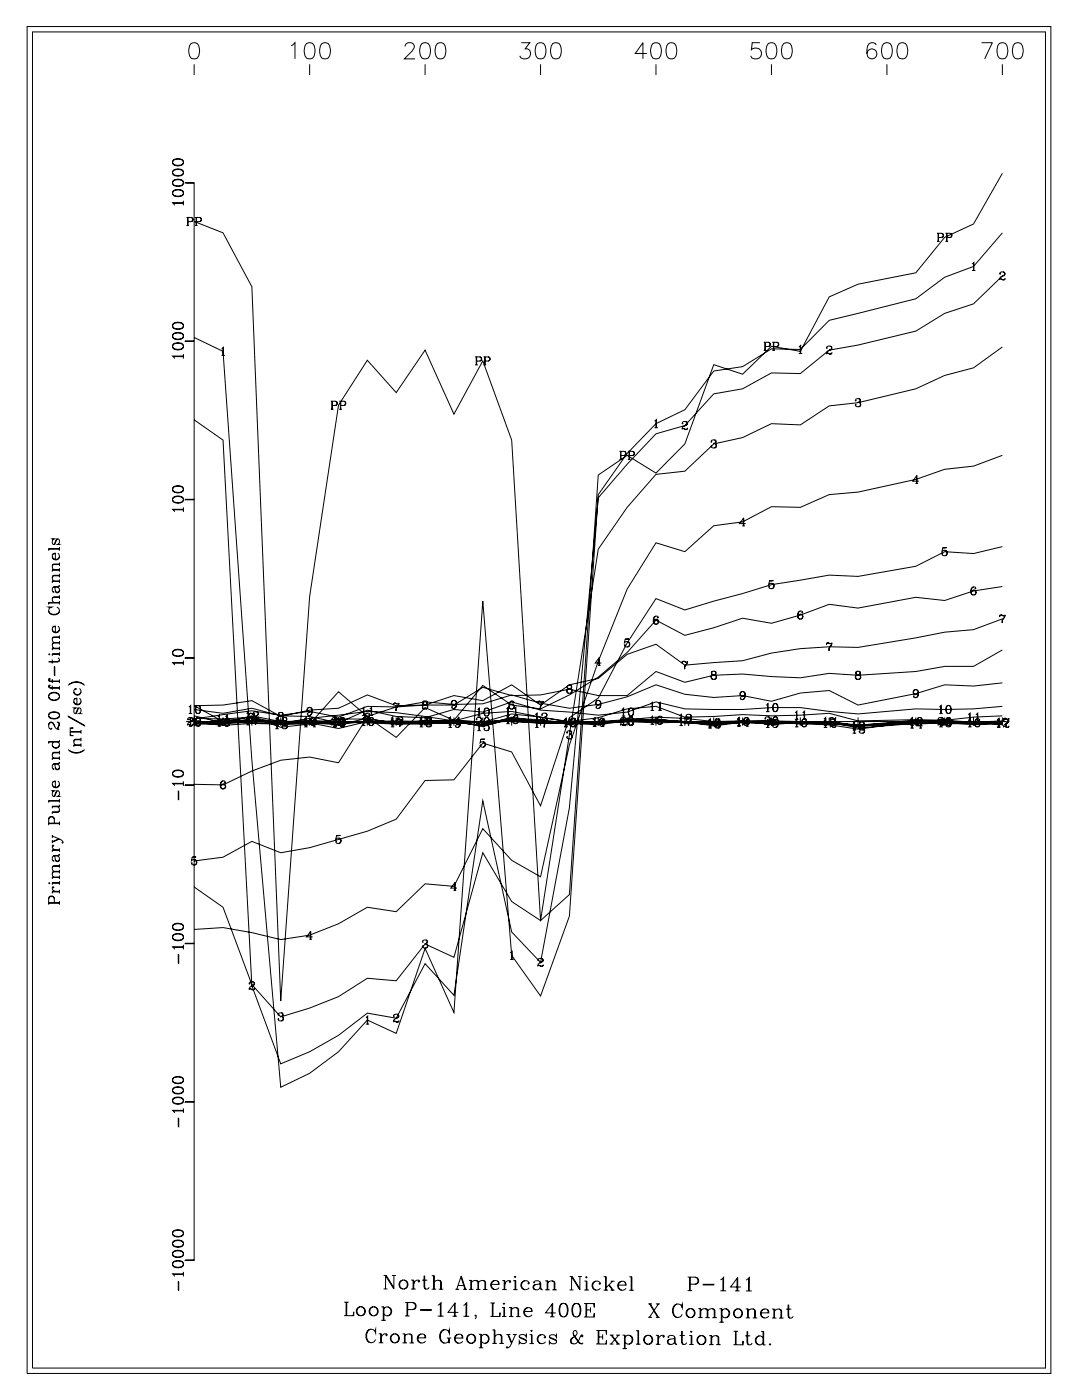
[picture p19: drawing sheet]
<svg xmlns="http://www.w3.org/2000/svg" width="215mm" height="279mm" viewBox="0 0 215 279" stroke-linecap="round" stroke-linejoin="round" font-family="sans-serif">
<g fill="none" stroke="#000" stroke-width=".2">
<path d="M5.4 5.3h204v268.5h-204zM6.5 6.4h201.9v266.3h-201.9zM38.1 8.7a1.05 1.05 0 0 1 1.5 .4 2.68 2.68 0 0 1-.3 2.5 1.06 1.06 0 0 1-1.5-.5 2.68 2.68 0 0 1 .3-2.4zM38.7 12.8v2.2M58 9.1l.8-.6v3.2M61.1 8.7a1.05 1.05 0 0 1 1.5 .4 2.68 2.68 0 0 1-.3 2.5 1.06 1.06 0 0 1-1.5-.5 2.68 2.68 0 0 1 .3-2.4zM61.7 12.8v2.2M64.2 8.7a1.05 1.05 0 0 1 1.5 .4 2.63 2.63 0 0 1-.3 2.5 1.05 1.05 0 0 1-1.5-.5 2.71 2.71 0 0 1 .3-2.4zM80.7 9.3a.84 .84 0 0 1 .6-.8h.7a.8 .8 0 0 1 .4 1.2l-1.8 2h2.1M84.1 8.7a1.04 1.04 0 0 1 1.5 .4 2.65 2.65 0 0 1-.3 2.5 1.05 1.05 0 0 1-1.5-.5 2.68 2.68 0 0 1 .3-2.4zM84.7 12.8v2.2M87.2 8.7a1.05 1.05 0 0 1 1.5 .4 2.71 2.71 0 0 1-.3 2.5 1.05 1.05 0 0 1-1.5-.5 2.63 2.63 0 0 1 .3-2.4z"/>
<path d="M103.9 8.5h1.7l-.9 1.2a1.04 1.04 0 0 1 1.1 1.2 1.04 1.04 0 0 1-1.5 .8l-.4-.1-.3-.5M107.1 8.7a1.05 1.05 0 0 1 1.5 .4 2.63 2.63 0 0 1-.3 2.5 1.06 1.06 0 0 1-1.5-.5 2.73 2.73 0 0 1 .3-2.4zM107.7 12.8v2.2M110.2 8.7a1.05 1.05 0 0 1 1.5 .4 2.69 2.69 0 0 1-.3 2.5 1.04 1.04 0 0 1-1.5-.5 2.63 2.63 0 0 1 .3-2.4zM128.9 10.7h-2.3l1.5-2.2v3.2M130.1 8.7a1.05 1.05 0 0 1 1.6 .4 2.71 2.71 0 0 1-.3 2.5 1.05 1.05 0 0 1-1.6-.5 2.63 2.63 0 0 1 .3-2.4zM130.7 12.8v2.2M133.2 8.7a1.05 1.05 0 0 1 1.5 .4 2.7 2.7 0 0 1-.3 2.5 1.06 1.06 0 0 1-1.5-.5 2.69 2.69 0 0 1 .3-2.4zM151.4 8.5h-1.5l-.1 1.4a1.14 1.14 0 0 1 1.7 0 1.14 1.14 0 0 1-.2 1.7 1.14 1.14 0 0 1-1.7-.5M153.1 8.7a1.05 1.05 0 0 1 1.6 .4 2.69 2.69 0 0 1-.3 2.5 1.04 1.04 0 0 1-1.6-.5 2.63 2.63 0 0 1 .3-2.4zM153.7 12.8v2.2M156.2 8.7a1.05 1.05 0 0 1 1.5 .4 2.68 2.68 0 0 1-.3 2.5 1.06 1.06 0 0 1-1.5-.5 2.69 2.69 0 0 1 .3-2.4z"/>
<path d="M174.6 9a.94 .94 0 0 0-1.4-.3 2.93 2.93 0 0 0-.3 2.6 1 1 0 0 0 1.6 .1 1 1 0 0 0-.3-1.6 1 1 0 0 0-1.4 .9M176.1 8.7a1.05 1.05 0 0 1 1.6 .4 2.7 2.7 0 0 1-.3 2.5 1.06 1.06 0 0 1-1.6-.5 2.69 2.69 0 0 1 .3-2.4zM176.8 12.8v2.2M179.2 8.7a1.05 1.05 0 0 1 1.6 .4 2.68 2.68 0 0 1-.4 2.5 1.06 1.06 0 0 1-1.5-.5 2.68 2.68 0 0 1 .3-2.4zM195.6 8.5h2.2l-1.6 3.2M199.2 8.7a1.05 1.05 0 0 1 1.5 .4 2.68 2.68 0 0 1-.3 2.5 1.06 1.06 0 0 1-1.6-.5 2.69 2.69 0 0 1 .4-2.4zM199.8 12.8v2.2M202.2 8.7a1.04 1.04 0 0 1 1.6 .4 2.65 2.65 0 0 1-.3 2.5 1.05 1.05 0 0 1-1.6-.5 2.7 2.7 0 0 1 .3-2.4zM34.4 38.6a.97 .97 0 0 0 1.2 .6l.5-.1a.67 .67 0 0 0 .5-.6 .67 .67 0 0 0-.5-.6 1.81 1.81 0 0 0-1.6 .2 .58 .58 0 0 0 .3 .9 1.27 1.27 0 0 0 1.7-.4M34.4 38.4a1.36 1.36 0 0 1 2.1 0M34.4 36.5a1.17 1.17 0 0 0 1.7 .5 .66 .66 0 0 0 .5-.6 .66 .66 0 0 0-.5-.6 1.74 1.74 0 0 0-1.6 .2 .58 .58 0 0 0 .3 .9 1.26 1.26 0 0 0 1.7-.4M34.4 36.3a1.38 1.38 0 0 1 2.1 0"/>
<path d="M34.4 34.5a.97 .97 0 0 0 1.2 .6l.5-.1a.67 .67 0 0 0 .5-.6 .67 .67 0 0 0-.5-.6 1.8 1.8 0 0 0-1.6 .2 .58 .58 0 0 0 .3 .9 1.27 1.27 0 0 0 1.7-.4M34.4 34.3a1.36 1.36 0 0 1 2.1 0M34.4 32.4a1.17 1.17 0 0 0 1.7 .6 .66 .66 0 0 0 .5-.7 .66 .66 0 0 0-.5-.6 1.74 1.74 0 0 0-1.6 .2 .58 .58 0 0 0 .3 1 1.26 1.26 0 0 0 1.7-.5M34.4 32.2a1.36 1.36 0 0 1 2.1 0M36.9 36.4l1.7 .1zM37.1 36.4h1.6v214.8h-1.6M199.8 34.5l-5.8 10.1-5.7 2.7-5.8 7.1-11.5 2.2-5.7 2.6-5.8 10.8-5.8-1-5.7 5.6-5.8-1.9-5.7 15.8-5.8 5.8-5.7-3.5-5.8 3.9-5.7 83.6-5.8 5.2-5.7-95.8-5.8-15.8-5.7 10.6-5.8-12.7-5.7 8.4-5.8-6.4-5.7 9-5.8 38.1-5.7 80.6-5.8-142.3-5.8-10.8-5.7-2.3M34.5 40.5h2M36.5 40.4h-2.1l.4 .5M36.5 40v.9M37.2 43.3h.9a.42 .42 0 0 1 .4 .5 .42 .42 0 0 1-.4 .4h-.6M37.2 45h.5"/>
<path d="M37.4 43.3v1.7M37.5 43.3v1.7M38.1 43.3l.3 .3-.1 .4-.2 .2M38.8 43.3h1a.42 .42 0 0 1 .4 .5 .42 .42 0 0 1-.4 .4h-.6M38.8 45h.6M39.1 43.3v1.7M39.2 43.3v1.7M39.8 43.3l.3 .3-.1 .4-.2 .2M186.7 46.5h.9l.4 .3-.1 .5h-.9M186.7 48.1h.6M187 46.5v1.6M187.6 46.5l.4 .3-.1 .4-.3 .1"/>
<path d="M188.4 46.5h.9a.42 .42 0 0 1 .4 .4 .42 .42 0 0 1-.4 .4h-.6M188.4 48.1h.6M188.6 46.5v1.6M188.7 46.5v1.6M189.3 46.5l.3 .3v.4l-.3 .1M193.7 52.6l.4-.3v1.6M193.7 53.9h.7M194 52.4v1.5M199.3 54.5l.1 .1h-.2a.55 .55 0 0 1 .6-.4 .55 .55 0 0 1 .5 .5l-.3 .3a.78 .78 0 0 0-.8 .8M199.8 46.4l-5.8 6.7-5.7 2.2-5.8 4.3-17.2 4.2-5.8 5.9-5.8-.2-5.7 3.6-5.8 .9-5.7 7.7-5.8 2.7-5.7 6-5.8 8.2-5.7 84-5.8 15.9-5.7-8.1-5.8-70.6-5.7 82-5.8-12.7-5.7 16.9-5.8-2.7-5.7 6.3-5.8 4.3-5.7 2.8-5.8-65.2-5.8-81.5-5.7-2.7M199.8 55l-5.8 5.6-5.7 1.9-5.8 3.5-11.5 2.8-5.7 1-5.8 4.7-5.8-.2-5.7 3.2-5.8 1-5.7 6.3-5.8 1.7-5.7 6-5.8 6.7-5.7 61.8-5.8 30.8-5.7-6-5.8-26.2-5.7 38.8-5.8-6.3-5.7 10.8-5.8-1-5.7 4.5-5.8 3.2-5.7 2.4-5.8-15.5-5.8-108.8-5.7-4M199.9 54.2l.3 .2v.3l-.6 .4"/>
<path d="M200.3 55.6l-.2 .1h-.9M200.3 55.4l-.1 .4-.7-.2M34.4 69.1a1.17 1.17 0 0 0 1.7 .5 .66 .66 0 0 0 .5-.6 .66 .66 0 0 0-.5-.6 1.8 1.8 0 0 0-1.6 .2 .58 .58 0 0 0 .3 .9 1.27 1.27 0 0 0 1.7-.4M34.4 68.9a1.36 1.36 0 0 1 2.1 0M34.4 67.1a.97 .97 0 0 0 1.2 .6l.5-.1a.66 .66 0 0 0 .5-.6 .66 .66 0 0 0-.5-.6 1.74 1.74 0 0 0-1.6 .2 .57 .57 0 0 0 .3 .9 1.26 1.26 0 0 0 1.7-.4M34.4 66.9a1.38 1.38 0 0 1 2.1 0M34.4 65a1.17 1.17 0 0 0 1.7 .5 .66 .66 0 0 0 .5-.6 .66 .66 0 0 0-.5-.6 1.83 1.83 0 0 0-1.6 .2 .58 .58 0 0 0 .3 1 1.26 1.26 0 0 0 1.7-.5M34.4 64.8a1.36 1.36 0 0 1 2.1 0M34.5 71.1h2M36.5 71h-2.1l.4 .5M36.5 70.6v.9M36.9 68h1.7z"/>
<path d="M44.1 69.5l.4-.3v1.6M44.1 70.8h.7M44.4 69.3v1.5M65.9 80h.9a.43 .43 0 0 1 .4 .4 .43 .43 0 0 1-.4 .4h-.6M66.2 80v1.6M66.8 80l.4 .3-.1 .4-.3 .1M67.6 80h.9a.43 .43 0 0 1 .4 .4 .43 .43 0 0 1-.4 .4h-.6M67.8 80v1.6M67.9 80v1.6M68.5 80l.3 .3v.4l-.3 .1M94.7 71.1h.9a.42 .42 0 0 1 .4 .4 .42 .42 0 0 1-.4 .5h-.6M94.7 72.7h.5"/>
<path d="M94.9 71.1v1.6M95 71.1v1.6M95.6 71.1l.3 .3v.3l-.3 .3M96.4 71.1h.9l.4 .3-.2 .5-.8 .1M96.4 72.7h.5M96.6 71.1v1.6M96.7 71.1v1.6M97.3 71.1l.3 .3-.1 .4-.2 .2M152.2 68.2h.9a.42 .42 0 0 1 .4 .4 .42 .42 0 0 1-.4 .5h-.6M152.2 69.8h.5M152.4 68.2v1.6M152.5 68.2v1.6"/>
<path d="M153.1 68.2l.3 .3v.4l-.3 .2M153.9 68.2h.9a.42 .42 0 0 1 .4 .4 .42 .42 0 0 1-.4 .5h-.6M153.9 69.8h.5M154.1 68.2v1.6M154.2 68.2v1.6M154.8 68.2l.3 .3v.4l-.3 .2M159.2 69.2l.4-.3v1.6M159.2 70.5h.7M159.5 68.9v1.6M164.8 69.3l.1 .1h-.2a.55 .55 0 0 1 .6-.4 .55 .55 0 0 1 .5 .4l-.3 .3a.79 .79 0 0 0-.8 .9M165.4 69l.3 .3a.63 .63 0 0 1-.6 .6M165.8 70.4l-.2 .1-.7-.1h-.2"/>
<path d="M165.8 70.2l-.2 .4-.7-.2M170.6 79.8v.1l-.1-.1 .1-.3a.59 .59 0 0 1 .9 .2l-.1 .4-.5 .1M171.2 79.5a.39 .39 0 0 1 .1 .6l-.1 .1h.1a.44 .44 0 0 1 .3 .5 .44 .44 0 0 1-.4 .4l-.6-.1-.1-.2 .1-.2v.2M199.8 69.2l-5.8 4.1-5.7 1.5-5.8 2.7-11.5 2.8-5.7 .6-5.8 3.8-5.8-.3-5.7 2.8-5.8 1.3-5.7 5.4-5.8 .7-5.7 6.5-5.8 8.4-11.5 74-5.7-3.8-5.8-9.7-5.7 20.8-5.8-2.6-5.7 7.3-5.8-.5-5.7 3.6-5.8 2.3-5.7 1.8-5.8-6.5-5.8-15.4-5.7-4M34.4 99.7a1.17 1.17 0 0 0 1.7 .5 .66 .66 0 0 0 .5-.6 .66 .66 0 0 0-.5-.6 1.72 1.72 0 0 0-1.6 .2 .58 .58 0 0 0 .3 .9 1.26 1.26 0 0 0 1.7-.4M34.4 99.5a1.38 1.38 0 0 1 2.1 0M34.4 97.6a.97 .97 0 0 0 1.2 .6l.5-.1a.67 .67 0 0 0 .5-.6 .67 .67 0 0 0-.5-.6 1.83 1.83 0 0 0-1.6 .2 .58 .58 0 0 0 .3 .9 1.26 1.26 0 0 0 1.7-.4M34.4 97.4a1.36 1.36 0 0 1 2.1 0M36.9 99.5l1.7 .1zM65.9 81.6h.6M67.6 81.6h.5M123.5 90h.9a.42 .42 0 0 1 .4 .4 .42 .42 0 0 1-.4 .4h-.6"/>
<path d="M123.5 91.6h.5M123.7 90v1.6M123.8 90v1.6M124.4 90l.3 .3-.1 .3-.2 .2M125.1 90h1a.42 .42 0 0 1 .4 .4 .42 .42 0 0 1-.4 .4h-.6M125.1 91.6h.6M125.4 90v1.6M125.5 90v1.6M126.1 90l.3 .3-.1 .3-.2 .2M130.4 83.9l.4-.3v1.7M130.4 85.3h.7M130.7 83.7v1.6"/>
<path d="M136 84.3l.1 .1h-.1a.55 .55 0 0 1 .5-.4 .55 .55 0 0 1 .5 .5l-.3 .3a.81 .81 0 0 0-.7 .8M136.6 84l.3 .2 .1 .3-.7 .4M137 85.4l-.2 .2-.6-.2-.2 .1M137 85.2l-.1 .4h-.3l-.4-.2M141.8 88v.1h-.1a.51 .51 0 0 1 .5-.4 .51 .51 0 0 1 .5 .4l-.1 .2-.4 .1M142.4 87.7l.2 .2v.2l-.2 .3h.1a.44 .44 0 0 1 .3 .5 .44 .44 0 0 1-.4 .4l-.5-.1-.2-.2 .1-.2v.2M142.6 88.5l.1 .5-.3 .3M171.4 80.3l.1 .5-.3 .3M182.4 96.4h.6M182.7 94.9v1.5M183.1 95.9h-1.2l.8-1.1v1.6M199.8 90.8l-5.8 2.1-5.7 .6-5.8 2.1-11.5 2.5-5.7 .5-5.8 2.5-5.8-.1-5.7 3-5.8 .8-5.7 5.2-5.8-1.8-5.7 9.2-5.8 14.4-5.7 16.7-5.8 26.3-5.7-3.3-5.8-6.3-5.7 11.5-5.8-.5-5.7 5.5-5.8-.9-5.7 3.3-5.8 2.3-5.7 .9-5.8-1.4-5.8-1-5.7 .4"/>
<path d="M9.7 109.5h2.1M10.4 111a.75 .75 0 0 0 .7 .5 .75 .75 0 0 0 .7-.5M10.4 115.9h1.4M10.4 113.6h1.4M10.8 117l.3 1 .4 .2a.65 .65 0 0 0 0-1.2M11 117.7a.42 .42 0 0 0 .4 .4 .42 .42 0 0 0 .4-.4M11 110.4l-.5 .1M11.4 107.4l-.5 1h-.4a.7 .7 0 0 1 .1-.9l.2-.1h-.4l.2 .1M11.5 110.3a.72 .72 0 0 1 .2 1.1 .72 .72 0 0 1-1.1 0 .72 .72 0 0 1 .2-1.1h.2v1.2M11.6 108.4l.2 .1h-.4l.2-.1a.69 .69 0 0 0 .1-.9l-.4-.1-.6 1.1M11.8 119h-1.1a.65 .65 0 0 0 0 1.1M11.8 119.1h-1.1l-.3 .3"/>
<path d="M11.8 116.7l-.3 .2h-.7l-.3 .2a.7 .7 0 0 0 .1 .9v-.1M11.8 116.6l-.3 .4h-.9M11.8 114.7h-1.1a.65 .65 0 0 0 0 1.1M11.8 114.8h-1.1l-.3 .3M11.8 112.4h-1.1a.66 .66 0 0 0 0 1.1M11.8 112.5h-1.1l-.3 .3M11.8 109v.8M11.8 112.1v.7M11.8 113.2v.8M11.8 114.4v.7M11.8 115.5v.7M11.8 118.7v.7"/>
<path d="M11.8 119.8v.7M11.8 113.5h-1.4v.5M11.8 115.8h-1.4v.4M11.8 109.3h-2.1v.5M34.5 101.6h2M36.5 101.5h-2.1l.4 .5M36.5 101.1v.9M147.9 104.8h.6M148.2 103.4v1.4M148.6 104.4h-1.2l.8-1.2v1.6M153.4 115.8l.7-.1h-.7l-.2 .8a.58 .58 0 0 1 .9-.2 .58 .58 0 0 1 0 .9 .58 .58 0 0 1-.9-.2l.1-.1v.1M153.8 116.3l.4 .4-.1 .4-.3 .2"/>
<path d="M187.9 109.2h.7h-.7l-.2 .7a.58 .58 0 0 1 .9-.2 .58 .58 0 0 1 0 .9 .58 .58 0 0 1-.9-.1l.1-.2v.2M188.3 109.7l.4 .5-.1 .3-.3 .3M194 117a.97 .97 0 0 0-.1 1.6M194.1 117.6l.4 .5-.1 .3-.3 .2M194.4 117.2v.2l.1-.2a.51 .51 0 0 0-.5-.2 .51 .51 0 0 0-.4 .4 .83 .83 0 0 0 .3 1.2 .5 .5 0 0 0 .7-.4 .5 .5 0 0 0-.5-.6 .5 .5 0 0 0-.5 .5M199.8 109l-5.8 1.3-5.7-.3-5.8 2.9-11.5 2-5.7-.3-11.6 1.9-17.2 5.1-5.8-2.3-5.7 8.9-5.8 10.9-5.7 4-5.8 17.5-5.7-10.7-5.8-1.8-5.7 7.3-5.8 .2-5.7 7.7-5.8 2.4-11.5 3.3-5.7 1-5.8-2.3-5.8 3.2-5.7 .7M199.8 116.9l-5.8 .9-5.7 1.9-5.8-.6-11.5 2.1-5.7-.7-5.8 2.1-5.8 1.6-5.7-1-5.8 1.9-5.7 1.5-5.8-3-5.7 6.5-5.8 4.9-5.7 3.5-5.8 2.8-5.7-.8-5.8-3.9-5.7 7-5.8-2.6-5.7 6-5.8-4.1-5.7 9.1-5.8-1.1-5.7 .6-5.8 2.2-5.8 2.7-5.7-.1M9.7 138.9a1.11 1.11 0 0 0 1.2 .7 1.11 1.11 0 0 0 .9-.9 1.11 1.11 0 0 0-1.1-.7 1.11 1.11 0 0 0-1 .9 1.23 1.23 0 0 0 2.1 0M9.7 138.7a1.23 1.23 0 0 1 2.1 0M9.7 136.9l.3 .2h1.8M9.7 135.5l.3 .2h1.8M9.7 130.4h.2l-.1 .1z"/>
<path d="M9.7 121.8a1.21 1.21 0 0 0 2.1 0M9.7 120.2h2.1M9.8 136.7l.1 .1 .1-.1h-.3l.1 .4 .2 .1h1.8M9.8 135.3h.2l-.1-.1-.2 .1 .1 .4 .2 .1h1.8M10.4 125.5a.75 .75 0 0 0 .7 .5 .75 .75 0 0 0 .7-.5M10.4 131.4v.9M10.4 135.3v.9M10.4 136.7v.8M10.4 130.4h1.4M10.4 129.3h1.4M10.8 132.9l.1 1.7zM11 124.9l-.5 .1"/>
<path d="M11.3 121a.79 .79 0 0 1 .5 .9 .79 .79 0 0 1-.8 .6 .94 .94 0 0 1-1-.2 .94 .94 0 0 1-.2-1l.2-.2-.3-.1h.6l-.3 .1M11.5 131.1a.43 .43 0 0 1 .2 .8l-2 .1M11.5 124.8a.71 .71 0 0 1 .2 1.1 .71 .71 0 0 1-1.1 0 .71 .71 0 0 1 .2-1.1h.2v1.2M11.8 131.7l-.4 .2h-1.7M11.8 128.1h-1.1a.66 .66 0 0 0 0 1.1M11.8 128.2h-1.1l-.3 .3M11.8 127h-1.1a.65 .65 0 0 0 0 1.1M11.8 127h-1.1l-.3 .4M11.8 126.6v.8M11.8 127.8v.7M11.8 128.9v.7M11.8 130v.7"/>
<path d="M11.8 135.4v.8M11.8 136.8v.7M11.8 129.2h-1.4v.4M11.8 130.3h-1.4v.4M11.8 120.1h-2.1v.4M13.6 136.6a2.2 2.2 0 0 1 3.3 0M13.8 136.4l.4-.2a2.63 2.63 0 0 1 2.5 .2M14.7 139.9a.75 .75 0 0 0 .7 .5 .75 .75 0 0 0 .7-.5M14.7 137.9a.75 .75 0 0 0 .7 .6 .75 .75 0 0 0 .7-.6M15.3 139.3l-.5 .1M15.8 139.2a.71 .71 0 0 1 .2 1 .71 .71 0 0 1-1.1 0 .71 .71 0 0 1 .2-1h.2v1.2M15.8 137.2a.72 .72 0 0 1 .2 1.1 .72 .72 0 0 1-1.1 0 .72 .72 0 0 1 .2-1.1v.2l-.1-.1"/>
<path d="M34.4 130.2a.97 .97 0 0 0 1.2 .6l.5-.1a.66 .66 0 0 0 .5-.6 .66 .66 0 0 0-.5-.6 1.74 1.74 0 0 0-1.6 .2 .57 .57 0 0 0 .3 .9 1.26 1.26 0 0 0 1.7-.4M34.4 130a1.38 1.38 0 0 1 2.1 0M34.5 132.2h2M36.5 132.1h-2.1l.4 .5M36.5 131.7v.9M36.9 131.1l1.7 .1zM84.6 139.7l-.3 .1v.4a.55 .55 0 0 0 .9 0v-.2a.55 .55 0 0 0-.8-.2l-.1 .4 .3 .2M84.9 139.7l.2 .3v.2l-.2 .2M90.4 139.6l-.4 .5 .1 .3 .3 .2M90.6 139.6a.98 .98 0 0 1-.1 1.6M102 139.7a.97 .97 0 0 0-.1 1.6M102.4 140v.1v-.1a.56 .56 0 0 0-.6-.2 .56 .56 0 0 0-.4 .6v.5a.53 .53 0 0 0 .6 .5 .53 .53 0 0 0 .5-.7 .53 .53 0 0 0-.8-.3l-.2 .4"/>
<path d="M107.2 139.7v.5M107.3 139.9l.3-.1 .4 .2M113.3 136.6h-.2l-.1 .4a.56 .56 0 0 0 .9 0v-.2a.54 .54 0 0 0-.7-.2l-.1 .4 .2 .3M113.3 137.3l-.4 .3a.53 .53 0 0 0 .7 .6 .53 .53 0 0 0 .3-.9h-.3M113.3 137.3l-.3 .3v.3l.3 .3M113.6 136.6l.3 .2-.1 .4-.2 .1M113.6 137.3l.3 .3v.4l-.3 .2M119.2 139.6l-.4 .5v.3l.4 .2M119.2 132.6h.5M119.3 139.6a.97 .97 0 0 1-.1 1.6M119.4 131.2v1.4M119.8 132.2h-1.2l.9-1.2v1.6"/>
<path d="M124.6 127.4l.8-.1h-.8l-.1 .8a.57 .57 0 0 1 .8-.2 .57 .57 0 0 1 0 .9 .57 .57 0 0 1-.8-.2h.1l-.1 .1M125.1 127.9l.1 .1a.56 .56 0 0 1 .2 .5 .56 .56 0 0 1-.3 .5M130.7 122.8a.98 .98 0 0 0 0 1.6M130.8 123.4l.4 .5-.1 .3-.3 .2M131.1 123v.2l.1-.2a.51 .51 0 0 0-.5-.2 .51 .51 0 0 0-.4 .4 .82 .82 0 0 0 .4 1.2 .5 .5 0 0 0 .6-.4 .5 .5 0 0 0-.4-.6 .5 .5 0 0 0-.6 .5M136 132.1l.2-.3 .5 .2 .3-.2v.4a1.28 1.28 0 0 0-.5 1.2M136 131.8v.4M136 131.9l.3-.1 .4 .2M137 132.2a1.14 1.14 0 0 0-.6 1.2M142.1 133.8l-.2 .1-.1 .3a.55 .55 0 0 0 .9 0v-.2a.55 .55 0 0 0-.8-.1v.3l.2 .3M142.1 134.5l-.4 .3a.53 .53 0 0 0 .6 .6 .53 .53 0 0 0 .3-.8l-.2-.1M142.1 134.5l-.3 .3 .1 .4 .2 .2"/>
<path d="M142.4 133.8l.2 .2v.2l-.2 .3M142.4 134.5l.3 .3-.1 .4-.2 .2M147.9 137.8l-.4 .5 .1 .3 .3 .2M148.1 137.8a.98 .98 0 0 1-.1 1.6M148.5 138.4a.51 .51 0 0 1-.7 .4 .51 .51 0 0 1-.3-.8 .51 .51 0 0 1 .8-.1 .83 .83 0 0 1 .2 1 .83 .83 0 0 1-.9 .5v-.3v.1M159.5 121.8a.97 .97 0 0 0-.1 1.6M159.6 122.4l.4 .5-.1 .3-.3 .2M159.9 122v.2l.1-.2a.56 .56 0 0 0-.7-.2 .56 .56 0 0 0-.3 .7v.4a.52 .52 0 0 0 .5 .6 .52 .52 0 0 0 .5-.7 .52 .52 0 0 0-.7-.3l-.3 .4M164.7 128.4l.2-.3 .6 .2 .3-.2-.1 .5a1.28 1.28 0 0 0-.4 1.1M164.7 128.1v.5M164.8 128.3l.3-.1 .4 .1M165.7 128.6a1.14 1.14 0 0 0-.5 1.1"/>
<path d="M170.9 133.8l-.3 .1v.3a.54 .54 0 0 0 .9 0v-.2a.53 .53 0 0 0-.8-.1l-.1 .3 .3 .3M170.9 134.5l-.4 .3a.54 .54 0 0 0 .6 .6 .54 .54 0 0 0 .4-.8l-.3-.1M170.9 134.5l-.3 .3v.3l.3 .3M171.2 133.8a.38 .38 0 0 1 .1 .6l-.1 .1M171.2 134.5l.3 .3v.3l-.3 .3M182.4 137.5l-.3 .4v.3l.3 .3M182.6 137.5a.97 .97 0 0 1-.1 1.6M183 138a.52 .52 0 0 1-.7 .4 .52 .52 0 0 1-.3-.8 .52 .52 0 0 1 .8-.1 .87 .87 0 0 1 .3 1 .87 .87 0 0 1-.8 .6l-.2-.3v-.1v.1M199.2 122.9l.3-.4 .5 .3 .3-.3-.1 .5a1.31 1.31 0 0 0-.4 1.2M199.2 122.5v.5M199.3 122.7l.3-.1 .4 .2M199.8 123.4l-5.8 2.1-5.7 .5-5.8 1.1-11.5 1.9a63 63 0 0 0-23 2.7l-11.5 .9-5.8-4.2-5.7 2-5.8 4.8-5.7 1.3-5.8 4-5.7-4-5.8 3.2-5.7-1.1-5.8 1.9-5.7 .4-5.8 1.9-5.7-4.9-5.8 6.4-5.7 .7-5.8-2.1-5.8 .9-5.7-3.1 5.7-.2 5.8-.8 5.8 3.1 5.7-1.3 5.8-.3 5.7-2.7 5.8 2.2 11.5-.2 5.7-3.5 5.8 1.6 5.7-.1 5.8-1.1 5.7 1.2h5.8l5.7-4.8 5.8 2.2 5.7-1.4 5.8-.3 5.7 .6 5.8 .2 5.8-.9 5.7 .4 11.5-.8 5.8-1h5.7l5.8-3.3"/>
<path d="M199.8 136.1l-5.8 .6-5.7-.2-5.8 1.8-11.5 2.2-5.7-2.9-5.8 .5-5.8 1.7-5.7-1.2-5.8 .4-5.7-.6-5.8-1.9-5.7 2.4-5.8 1.5-5.7 .8-5.8-1-5.7-1.7-5.8 1.8-5.7 .1-5.8-.5-5.7 1-5.8-.1-5.7 2.1-5.8-1.1-5.7 .8-5.8-.9-11.5 1.6M200.2 123a1.15 1.15 0 0 0-.5 1.2M9.7 144.4l.1-.2a.47 .47 0 0 1 .7-.1l.4 .7M9.7 142.7a.96 .96 0 0 0 1.2 .6l.5-.1a.66 .66 0 0 0 .5-.6 .66 .66 0 0 0-.5-.6 1.74 1.74 0 0 0-1.6 .2 .58 .58 0 0 0 .3 .9 1.26 1.26 0 0 0 1.7-.4M9.7 142.5a1.38 1.38 0 0 1 2.1 0M9.7 159.7h2.1M10.1 145.2h.1v.2a.73 .73 0 0 1-.5-.8 .73 .73 0 0 1 .6-.7l.4 .4a1.06 1.06 0 0 0 1.1 1.1M10.4 156.4a.75 .75 0 0 0 .7 .5 .75 .75 0 0 0 .7-.5M10.4 148.5a.75 .75 0 0 0 .7 .5 .75 .75 0 0 0 .7-.5M10.4 151.2h1.4M10.7 147.9a.68 .68 0 0 0-.1 1 .68 .68 0 0 0 1 0 .68 .68 0 0 0-.1-1M10.8 152.3l.3 1 .4 .1a.65 .65 0 0 0 0-1.1"/>
<path d="M11 155.8l-.5 .1M11 153a.42 .42 0 0 0 .4 .3 .42 .42 0 0 0 .4-.3M11.3 143.9l.5 .2v.4l-.3 .5M11.4 157.6l-.5 1h-.4a.7 .7 0 0 1 .1-.9l.2-.1h-.4l.2 .1M11.5 155.7a.72 .72 0 0 1 .2 1.1 .72 .72 0 0 1-1.1 0 .72 .72 0 0 1 .2-1.1h.2v1.2M11.5 143.9l.2 .3-.2 .8 .1 .4M11.6 158.6l.2 .1h-.4l.4-.4v-.4l-.2-.3h-.3l-.6 1.1M11.8 152l-.3 .2-.9 .1a.69 .69 0 0 0 0 1v-.1M11.8 151.9l-.1 .3-.2 .1h-.9M11.8 150h-1.1a.66 .66 0 0 0 0 1.1M11.8 150.1h-1.1l-.3 .3M11.8 147.5v.4h-2.1"/>
<path d="M11.8 149.6v.8M11.8 150.8v.7M11.8 159.3v.7M11.8 151.1h-1.4v.4M11.8 159.6h-2.1v.4M11.8 147.8h-2.1v.4M13.6 149.4a2.21 2.21 0 0 0 3.3 0M13.6 142.7l3.3 2zM13.8 149.6l.4 .2a2.64 2.64 0 0 0 2.5-.2M14 145.2l.6-.1h-.6v1.5h.6l-.6-.1M14 145.9h2.1M14 145.8h2.1"/>
<path d="M14.7 148.6h1.4M15.7 141.1l-.6 1.1h-.2l-.2-.3 .1-.6 .3-.2h-.4l.2 .1M15.9 142.1l.2 .1h-.4l.4-.4v-.4l-.2-.3h-.3l-.6 1.1M16.1 147.4h-1.1a.65 .65 0 0 0 0 1.1M16.1 147.4h-1.1l-.3 .4M16.1 148.5h-1.4v.4M16.1 145.5v.7M16.1 147v.8M16.1 148.2v.7M34.4 154.3a.97 .97 0 0 0 1.2 .6l.5-.1a.66 .66 0 0 0 .5-.6 .66 .66 0 0 0-.5-.6 1.72 1.72 0 0 0-1.6 .2 .57 .57 0 0 0 .3 .9 1.27 1.27 0 0 0 1.7-.4M34.4 154.1a1.38 1.38 0 0 1 2.1 0M34.5 156.2h2"/>
<path d="M35.5 157.7l.1 1.7zM36.5 156.1h-2.1l.4 .5M36.5 155.7v.9M36.9 156.4l1.7 .1zM37.1 143.8h2.4M37.5 143.3v.1h-.1a.55 .55 0 0 1 .6-.4 .55 .55 0 0 1 .5 .5l-.3 .3a.79 .79 0 0 0-.8 .8M37.6 140.9l.4-.3v1.6M37.6 143.4l.4-.3v1.7M37.6 142.2h.7M37.6 144.8h.7M37.9 140.7v1.5M37.9 143.2v1.6"/>
<path d="M38.1 143l.2 .2 .1 .3-.6 .4M38.5 144.4l-.3 .2-.8-.1M38.5 144.2l-.2 .4-.7-.2M38.7 142.7l5.7 1.4 5.8-1.4 5.8 1.1 5.7 .3 5.8 1.1 5.7-1.4 5.8-.1 5.7 .1 5.8-.2 5.7 .3 5.8-1.6 5.7 .6 5.8 1 5.7-.1 11.5-.9 5.8 .3 5.7 .6 11.5-.1 5.8 .4 11.5 .4 11.5-.4 5.8-.5 5.7 .7 5.8-.1-5.8 .3-5.7-.4-17.3 .5-5.7-.3h-5.8l-5.8-.5-5.7 .1-5.8 .8-5.7-.9-5.8-.4-17.2 .9-11.5-1.1-5.8 1-5.7-.5-11.5 .5-5.8-1-5.7 1.3-5.8-.4h-5.7l-5.8-.3-5.8 .5h-5.7M38.7 143.9l5.7 .4 5.8-1.1 5.8 1.3 5.7-.3 5.8-.9h5.7l5.8 .8 5.7-.4 5.8 .2 5.7 .7 5.8-1.7 5.7 .9 5.8 .1 5.7 .4 5.8-1 5.7 .1 11.5 .9 5.8-.4 5.7 .3 5.8-.1 5.8 .4 5.7 .8 11.5-1.5 5.8 .5 5.7-.2 5.8 .2M38.7 143.9l5.7 .7 5.8-.4 5.8 .1 5.7-.7 5.8 .3 11.5 .4h5.7l5.8-.6 5.7 1.1 5.8-1.6 5.7 .2 5.8 .8 5.7 .3 5.8-.8 5.7-.4 5.8 .6 5.7 .3 5.8-.1 5.7 .1 5.8-.4 5.8 .1 5.7 1.2 11.5-.9 11.5-.4 5.8 .7M38.7 144.2l5.7-.8 23.1 .7 5.7-.3 5.8 .4 5.7-.3 5.8 .3 11.5-.6 5.7 .1 5.8 .5 11.5-.5h5.7l5.8 .2 23-.1 5.8 .3 5.7 .5 17.3-1 5.7 .3 5.8 .2-11.5 .1-5.8-.1-11.5 .6-5.7-.5-17.3-.3-5.8 .6-11.5-.9-5.7 .1-11.5 .6-11.5-.9-5.8 1.2-5.7-.7-11.5 .3-5.8-.4-11.5 .1-5.7 .4-11.6-.4zM38.7 143.9l5.7 .3 5.8-.6 5.8 .2 5.7-.1 5.8 .8 5.7-.8 5.8 .5 17.2-.3 5.8-.3a171.6 171.6 0 0 0 23 .2l5.7 .3 5.8-.2 5.7 .2 5.8-.3 11.5 .3 5.8-.3 5.7 .9 11.5-1 5.8-.1 5.7 .7 5.8-.4-11.5 .2-5.8-.4-11.5 1.1-5.7-1-5.8 .1-5.8 .6-5.7-.8-5.8 .4-17.2-.5-5.8 .3-11.5 .3-5.7-.5-5.8 .1a177.2 177.2 0 0 1-23 0l-11.5 .4-11.5-.5zM38.7 143v1.6M39.1 143.2l.7-.1h-.7l-.2 .8a.58 .58 0 0 1 .9-.2 .58 .58 0 0 1 0 .9 .58 .58 0 0 1-.9-.2l.1-.1v.1M39.4 140.6a.93 .93 0 0 0 0 1.6h.1a.94 .94 0 0 0 0-1.6h-.1a1.05 1.05 0 0 0 0 1.6M39.4 143a.93 .93 0 0 0 0 1.6h.1a.94 .94 0 0 0 0-1.6h-.1a1.04 1.04 0 0 0 0 1.6"/>
<path d="M39.5 140.6a1.05 1.05 0 0 1 0 1.6M39.5 143.7l.4 .4-.1 .4-.3 .3M39.5 143a1.04 1.04 0 0 1 0 1.6M43.4 142.8l.4-.3v1.6M43.4 143.4l.4-.3v1.7M43.4 144.1h.7M43.4 144.8h.7M43.6 143.8h1.7M43.7 142.6v2.2M44.4 155.6a.97 .97 0 0 0 0 1.7M44.4 143v1.6M44.5 156.3h.2a.5 .5 0 0 1 .2 .5 .5 .5 0 0 1-.4 .5"/>
<path d="M44.8 155.9v.1v-.3a.61 .61 0 0 0-.6 0 .61 .61 0 0 0-.3 .6v.5a.52 .52 0 0 0 .6 .5 .52 .52 0 0 0 .4-.6 .52 .52 0 0 0-.7-.4l-.2 .4M44.9 142.8l.4-.3v1.6M44.9 144.1h.7M45.2 143.1a.96 .96 0 0 0-.1 1.7M45.2 142.6v1.5M45.3 143.8l.4 .4-.1 .3-.3 .3M45.6 143.4v.1l.1-.1a.52 .52 0 0 0-.5-.3 .52 .52 0 0 0-.5 .4 .84 .84 0 0 0 .4 1.3 .51 .51 0 0 0 .7-.4 .51 .51 0 0 0-.5-.6 .51 .51 0 0 0-.6 .4M49.1 142.2l.4-.3v1.6M49.1 143.2l.4-.3v1.6M49.1 143.5h.7M49.1 144.5h.7M49.4 143.8h1.6"/>
<path d="M49.4 142v2.5M49.7 142.4l.2-.3 .5 .3 .3-.3v.5l-.5 .8v.3M49.7 142.1v.5M49.7 142.3l.3-.1 .4 .2M50.2 143v1.6M50.4 142.9v.4l.9 .1 .2-.1M50.4 143.2l.3-.3 .5 .2 .3-.2-.1 .4a1.28 1.28 0 0 0-.4 1.2M50.5 142.2v.1h-.1a.55 .55 0 0 1 .6-.4 .55 .55 0 0 1 .5 .4l-.3 .3a.78 .78 0 0 0-.8 .9M50.5 143h.3l.4 .1M50.7 142.6a1.15 1.15 0 0 0-.6 1.1M51.1 141.9l.3 .3a.61 .61 0 0 1-.6 .6M51.4 143.3a1.15 1.15 0 0 0-.5 1.2"/>
<path d="M51.5 143.1l-.1 .4-.7-.2M54.9 143.9l.4-.3v1.7M54.9 143.3l.4-.3v1.6M54.9 145.3h.7M54.9 144.6h.7M55.1 143.8h1.7M55.2 143.1v2.2M55.8 142l-.2 .1-.1 .4a.56 .56 0 0 0 .9 0v-.3a.55 .55 0 0 0-.7-.1l-.1 .4 .2 .2M55.8 142.7l-.4 .3a.53 .53 0 0 0 .7 .6 .53 .53 0 0 0 .2-.8l-.2-.1M55.8 142.7l-.3 .3 .1 .5 .2 .1M56 143v1.6M56.1 142l.2 .2v.3l-.2 .2"/>
<path d="M56.1 142.7l.3 .3-.1 .5-.2 .1M56.3 143.9v.2l-.1-.2 .1-.2a.6 .6 0 0 1 .9 .2l-.1 .4h-.5M56.6 143l-.3 .1v.4a.54 .54 0 0 0 .9 0v-.3a.54 .54 0 0 0-.8-.1l-.1 .4 .3 .2M56.6 143.7l-.4 .3a.53 .53 0 0 0 .6 .6 .53 .53 0 0 0 .4-.7l-.3-.2M56.6 143.7l-.3 .3v.5l.3 .1M56.9 143.6l.2 .3-.1 .4h-.1l.1 .1a.44 .44 0 0 1 .3 .5 .44 .44 0 0 1-.4 .4l-.6-.1-.1-.3 .1-.1v.1M56.9 143l.2 .2-.1 .4-.1 .1M56.9 143.7l.3 .3-.1 .5-.2 .1M57.1 144.5l.1 .4-.3 .4M60.6 143.6l.4-.3v1.6M60.6 143.3l.4-.3v1.6M60.6 144.9h.7"/>
<path d="M60.6 144.6h.7M60.9 143.8h1.6M60.9 143.1v1.8M61.6 141l-.4 .5 .1 .3 .3 .2M61.7 143v1.6M61.8 141a.97 .97 0 0 1-.1 1.6M62.2 141.5a.52 .52 0 0 1-.7 .4 .52 .52 0 0 1-.3-.7 .52 .52 0 0 1 .8-.1 .83 .83 0 0 1 .3 1 .83 .83 0 0 1-1 .4v-.3v.2M62.4 143l-.2 .1a.51 .51 0 0 0-.2 .5 .51 .51 0 0 0 .4 .4M62.4 144.9h.5M62.5 143a.97 .97 0 0 1 0 1.6M62.6 143.4v1.5M62.9 143.6a.52 .52 0 0 1-.7 .3 .52 .52 0 0 1-.2-.7 .52 .52 0 0 1 .8-.1 .88 .88 0 0 1 .2 .9 .88 .88 0 0 1-.8 .6l-.2-.2 .1-.2v.2"/>
<path d="M63.1 144.4h-1.2l.8-1.1v1.6M66.2 143.3v.2v-.1a.55 .55 0 0 1 .5-.4 .55 .55 0 0 1 .5 .5l-.3 .3a.8 .8 0 0 0-.7 .8M66.4 143.6l.4-.3v1.6M66.4 143.4l.4-.3v1.7M66.4 144.9h.7M66.4 144.8h.7M66.6 143.8h1.7M66.7 143.2v1.7M66.8 143l.4 .3a.6 .6 0 0 1-.7 .6M67.2 144.4l-.2 .2-.8-.1M67.2 144.2l-.1 .4-.7-.2M67.5 143v1.6"/>
<path d="M67.8 143.2l.8-.1h-.8l-.1 .8a.58 .58 0 0 1 .9-.2 .58 .58 0 0 1 0 .9 .58 .58 0 0 1-.9-.2l.1-.1v.1M68.1 143.3a.93 .93 0 0 0 0 1.6h.2a.93 .93 0 0 0 0-1.6h-.2a1.03 1.03 0 0 0 0 1.6M68.1 143a.93 .93 0 0 0 0 1.6h.2a.93 .93 0 0 0 0-1.6h-.2a1.03 1.03 0 0 0 0 1.6M68.3 143.3a1.03 1.03 0 0 1 0 1.6M68.3 143.7l.1 .1a.56 .56 0 0 1 .3 .5 .56 .56 0 0 1-.4 .5M68.3 143a1.03 1.03 0 0 1 0 1.6M72.1 141.3l.4-.3v1.6M72.1 143.3l.4-.3v1.6M72.1 142.6h.7M72.1 144.6h.7M72.4 143.8h1.6M72.4 141.1v1.5"/>
<path d="M72.4 143.1v1.5M73.2 142.1a.96 .96 0 0 0-.1 1.6M73.2 143v1.6M73.3 142.7l.4 .5-.1 .3-.3 .2M73.6 142.4v.1l.1-.1a.52 .52 0 0 0-.5-.3 .52 .52 0 0 0-.5 .4 .84 .84 0 0 0 .4 1.2 .51 .51 0 0 0 .6-.4 .51 .51 0 0 0-.4-.6 .51 .51 0 0 0-.6 .5M73.7 141.3l.4-.3v1.6M73.7 142.6h.7M74 143a.97 .97 0 0 0-.1 1.6M74 141.1v1.5M74.1 143.6l.1 .1a.51 .51 0 0 1 .2 .5 .51 .51 0 0 1-.3 .4M74.4 143.2v.2v-.2a.56 .56 0 0 0-.6-.1 .56 .56 0 0 0-.4 .6v.5a.52 .52 0 0 0 .6 .5 .52 .52 0 0 0 .5-.7 .52 .52 0 0 0-.8-.3l-.2 .4M77.9 143.2l.4-.3v1.6"/>
<path d="M77.9 143.6l.4-.3v1.6M77.9 144.9h.7M77.9 144.5h.7M78.1 143.8h1.7M78.2 143v1.9M78.4 140.4l.3-.3 .5 .2 .3-.2-.1 .5a1.31 1.31 0 0 0-.4 1.1M78.4 140.1v.5M78.5 140.3l.3-.1 .4 .1M79 143v1.6M79.2 143.6l.2-.3 .6 .2 .3-.2-.1 .4a1.38 1.38 0 0 0-.5 1.2M79.2 143.3v.4M79.3 143.2v.1h-.1a.55 .55 0 0 1 .6-.4 .55 .55 0 0 1 .5 .4l-.3 .4a.79 .79 0 0 0-.8 .8"/>
<path d="M79.3 143.4l.3-.1 .4 .2M79.4 140.6a1.15 1.15 0 0 0-.5 1.1M79.9 142.9l.2 .1 .1 .3-.6 .5M80.2 143.7a1.17 1.17 0 0 0-.5 1.2M80.3 144.3l-.3 .1-.8-.1M80.3 144.1l-.2 .4-.7-.2M83.6 143.2l.4-.3v1.6M83.6 143.6l.4-.3v1.6M83.6 144.9h.7M83.6 144.5h.7M83.9 143.8h1.6M83.9 143v1.9"/>
<path d="M84.6 140.4l-.4 .3a.54 .54 0 0 0 .6 .7 .54 .54 0 0 0 .4-.8l-.3-.2M84.6 140.4l-.3 .3v.5l.3 .1M84.7 143v1.6M84.9 140.4l.3 .3v.3l-.3 .3M85 143.2v.1h-.1a.51 .51 0 0 1 .6-.4 .51 .51 0 0 1 .4 .4v.2l-.5 .1M85.3 143.3h-.2l-.1 .4a.54 .54 0 0 0 .9 0v-.2a.54 .54 0 0 0-.7-.2l-.1 .4 .2 .3M85.3 144l-.4 .3a.53 .53 0 0 0 .7 .6 .53 .53 0 0 0 .3-.9h-.3M85.3 144l-.3 .3v.3l.3 .3M85.6 142.9l.2 .1a.39 .39 0 0 1-.2 .6l.2 .1a.44 .44 0 0 1 .2 .4 .44 .44 0 0 1-.4 .4l-.5-.1-.2-.2 .1-.2v.2M85.6 143.3l.3 .2-.1 .4-.2 .1M85.6 144l.3 .3v.4l-.3 .2M85.9 143.7v.5l-.3 .3"/>
<path d="M89.4 143.2l.4-.3v1.6M89.4 143.7l.4-.3v1.6M89.4 144.5h.7M89.4 145h.7M89.6 143.8h1.7M89.7 143v2M90.5 143v1.6M90.9 140.1a.52 .52 0 0 1-.7 .4 .52 .52 0 0 1-.2-.7 .52 .52 0 0 1 .8-.1 .87 .87 0 0 1 .2 .9 .87 .87 0 0 1-.8 .6l-.2-.2 .1-.2v.2M91.2 143.4l-.4 .5 .1 .3 .3 .2M91.2 144.5h.5M91.3 143.4a.96 .96 0 0 1-.1 1.6M91.4 143v1.5"/>
<path d="M91.7 143.9a.52 .52 0 0 1-.7 .4 .52 .52 0 0 1-.3-.7 .52 .52 0 0 1 .8-.1 .87 .87 0 0 1 .3 .9 .87 .87 0 0 1-.8 .6l-.2-.2 .1-.2v.2M91.8 144h-1.2l.9-1.1v1.6M95 143.3v.2l-.1-.1a.55 .55 0 0 1 .6-.4 .55 .55 0 0 1 .5 .5l-.3 .3a.79 .79 0 0 0-.8 .8M95.1 141.4l.4-.3v1.6M95.1 144.3l.4-.3v1.6M95.1 142.7h.7M95.1 145.6h.7M95.4 143.8h1.6M95.5 141.2v1.5M95.5 144.1v1.5M95.6 143l.3 .3a.63 .63 0 0 1-.6 .6M95.8 147.4l.8-.1h-.8l-.1 .8a.58 .58 0 0 1 .9-.2 .58 .58 0 0 1 0 .9 .58 .58 0 0 1-.9-.2l.1-.1v.1"/>
<path d="M96 144.4l-.2 .2-.9-.1M96 144.2l-.2 .4-.7-.2M96.2 143v1.6M96.3 147.8l.4 .5-.1 .4-.3 .2M96.6 144.1l.8-.1h-.8l-.1 .8a.57 .57 0 0 1 .8-.2 .57 .57 0 0 1 0 .9 .57 .57 0 0 1-.8-.3h.1l-.1 .1M96.9 141.1a.93 .93 0 0 0 0 1.6h.2a.92 .92 0 0 0 0-1.6h-.2a1.03 1.03 0 0 0 0 1.6M96.9 143a.94 .94 0 0 0 0 1.6h.2a.93 .93 0 0 0 0-1.6 .88 .88 0 0 0-.4 1.5l.2 .1M97.1 141.1a1.03 1.03 0 0 1 0 1.6M97.1 144.6l.3 .4v.4l-.3 .2M97.1 143a1.04 1.04 0 0 1 0 1.6M100.9 141.3l.4-.3v1.6M100.9 142.9l.4-.3v1.6"/>
<path d="M100.9 142.6h.7M100.9 144.2h.7M101.2 143.8h1.6M101.2 141.1v1.5M101.2 142.7v1.5M102 143v1.6M102.1 140.3l.1 .1a.51 .51 0 0 1 .2 .5 .51 .51 0 0 1-.3 .4M102.4 141.3l.4-.3v1.6M102.4 142.6h.7M102.7 142.6a.97 .97 0 0 0 0 1.6M102.7 141.1v1.5M102.8 143.2l.4 .5-.1 .3-.3 .2"/>
<path d="M103.1 142.9v.1l.1-.1a.52 .52 0 0 0-.5-.3 .52 .52 0 0 0-.4 .4 .84 .84 0 0 0 .4 1.2 .51 .51 0 0 0 .6-.3 .51 .51 0 0 0-.4-.6 .51 .51 0 0 0-.6 .4M106.7 142.4l.3-.3v1.6M106.7 143.7l.3-.3v1.6M106.7 143.7h.6M106.7 145h.6M106.9 143.8h1.6M107 142.2v2.8M107.2 140l.2-.3 .6 .3 .3-.3-.1 .5a1.33 1.33 0 0 0-.5 1.1M107.7 143v1.6M108 143.7l.2-.3 .5 .2 .3-.2v.5a1.3 1.3 0 0 0-.5 1.1M108 143.4v.5M108 142.4v.2v-.1a.55 .55 0 0 1 .5-.4 .55 .55 0 0 1 .5 .5l-.3 .3a.79 .79 0 0 0-.7 .8"/>
<path d="M108 143.6l.3-.1 .4 .1M108.2 140.2a1.19 1.19 0 0 0-.6 1.1M108.6 142.1l.3 .2 .1 .3-.7 .4M109 143.9a1.14 1.14 0 0 0-.6 1.1M109 143.5l-.2 .2-.8-.1M109 143.4l-.1 .3-.7-.2M112.4 143.4l.4-.3v1.7M112.4 143.6l.4-.3v1.6M112.4 144.9h.7M112.4 144.8h.7M112.7 143.8h1.6M112.7 143.2v1.7"/>
<path d="M113 146v.1l-.1-.1 .2-.3a.61 .61 0 0 1 .8 .2v.4l-.5 .1M113.5 143v1.6M113.6 145.7l.3 .2-.1 .4-.2 .1h.2a.45 .45 0 0 1 .2 .5 .45 .45 0 0 1-.4 .4l-.5-.1-.2-.2 .1-.2v.2M113.8 143.4v.2l-.1-.2 .2-.2a.62 .62 0 0 1 .8 .2l-.1 .4h-.4M113.9 146.5v.5l-.3 .3M114.1 143.3h-.2l-.1 .4a.54 .54 0 0 0 .9 0v-.2a.55 .55 0 0 0-.8-.2v.4l.2 .3M114.1 144l-.4 .3a.54 .54 0 0 0 .6 .6 .54 .54 0 0 0 .4-.8l-.3-.1M114.1 144l-.3 .3v.3l.3 .3M114.4 143.1l.2 .3v.2l-.2 .2 .2 .1a.45 .45 0 0 1 .2 .5 .45 .45 0 0 1-.4 .4l-.5-.1-.2-.3 .1-.1v.1M114.4 143.3l.2 .2v.4l-.2 .1M114.4 144l.3 .3v.3l-.3 .3M114.6 144l.1 .4-.3 .4"/>
<path d="M118.2 143.4l.3-.3v1.7M118.2 144.8h.6M118.4 143.8h1.7M118.5 143.2v1.6M119.2 143v1.6M119.7 140.1a.52 .52 0 0 1-.7 .4 .52 .52 0 0 1-.3-.7 .52 .52 0 0 1 .8-.1 .87 .87 0 0 1 .3 .9 .87 .87 0 0 1-.8 .6l-.2-.2v-.2v.2M119.9 143.1l-.4 .5 .1 .3 .3 .2M119.9 144.8h.6M120.1 143.1a.97 .97 0 0 1-.1 1.7M120.2 143.3v1.5M120.5 143.7a.51 .51 0 0 1-.7 .4 .51 .51 0 0 1-.3-.8 .51 .51 0 0 1 .8-.1 .83 .83 0 0 1 .2 1 .83 .83 0 0 1-.9 .5v-.3v.1M120.6 144.3h-1.2l.8-1.2v1.7"/>
<path d="M123.8 143.3v.1h-.1a.55 .55 0 0 1 .5-.4 .55 .55 0 0 1 .6 .5l-.3 .3a.8 .8 0 0 0-.8 .8M123.9 141.4l.4-.3v1.6M123.9 143.2l.4-.3v1.6M123.9 142.7h.7M123.9 144.5h.7M124.2 143.8h1.6M124.2 141.2v1.5M124.2 143v1.5M124.4 143l.2 .2 .1 .3-.6 .4M124.8 144.4l-.3 .2-.8-.1M124.8 144.2l-.2 .4-.7-.2M125 143v1.6"/>
<path d="M125.4 143l.7-.1h-.7l-.2 .8a.57 .57 0 0 1 .9-.3 .57 .57 0 0 1 0 .9 .57 .57 0 0 1-.9-.2l.1-.1v.2M125.7 141.1a.92 .92 0 0 0 0 1.6h.1a.92 .92 0 0 0 0-1.6h-.1a1.02 1.02 0 0 0 0 1.6M125.7 143a.93 .93 0 0 0 0 1.6h.1a.93 .93 0 0 0 0-1.6 .93 .93 0 0 0-.1 1.6M125.8 141.1a1.02 1.02 0 0 1 0 1.6M125.8 143.4l.4 .5-.1 .4-.3 .2M125.8 143a1.02 1.02 0 0 1 0 1.6M129.7 140.3l.3-.3v1.6M129.7 143.1l.3-.3v1.6M129.7 141.6h.7M129.7 144.4h.7M129.9 143.8h1.7M130 140.1v1.5"/>
<path d="M130 142.8v1.6M130.7 143v1.6M131.2 140.3l.4-.3v1.6M131.2 141.6h.7M131.5 142.8a.97 .97 0 0 0-.1 1.6M131.5 140.1v1.5M131.6 143.4l.4 .4-.1 .3-.3 .3M131.9 143v.1v-.3a.62 .62 0 0 0-.7 .1 .62 .62 0 0 0-.2 .6v.4a.52 .52 0 0 0 .6 .5 .52 .52 0 0 0 .4-.6 .52 .52 0 0 0-.7-.3l-.3 .3M135.4 142.7l.4-.3v1.6M135.4 143.3l.4-.3v1.6M135.4 144h.7M135.4 144.6h.7"/>
<path d="M135.7 143.8h1.6M135.7 142.5v2.1M136.5 143v1.6M136.7 143.3l.3-.3 .5 .2 .3-.2-.1 .5a1.33 1.33 0 0 0-.4 1.1M136.7 143v.5M136.8 142.7v.1h-.1a.55 .55 0 0 1 .6-.4 .55 .55 0 0 1 .5 .4l-.3 .4a.78 .78 0 0 0-.8 .8M136.8 143.2l.3-.1 .4 .1M137.4 142.4l.2 .1 .1 .3-.6 .5M137.7 143.5a1.19 1.19 0 0 0-.5 1.1M137.8 143.8l-.2 .1-.9-.1M137.8 143.6l-.2 .4-.6-.2M141.2 143.8l.4-.3v1.6"/>
<path d="M141.2 143.6l.4-.3v1.6M141.2 144.9h.7M141.2 145.1h.7M141.4 143.8h1.7M141.5 143.3v1.8M142.2 143v1.6M142.5 143.8v.2v-.2l.1-.2a.6 .6 0 0 1 .9 .1l-.1 .4-.5 .1M142.9 143.3h-.3l-.1 .4a.54 .54 0 0 0 1 0v-.2a.54 .54 0 0 0-.8-.2l-.1 .4 .3 .3M142.9 144l-.4 .3a.54 .54 0 0 0 .6 .6 .54 .54 0 0 0 .4-.8l-.3-.1M142.9 144l-.4 .3v.3l.4 .3M143.2 143.5l.2 .2-.1 .4-.1 .1 .1 .1a.45 .45 0 0 1 .3 .5 .45 .45 0 0 1-.4 .3h-.6l-.1-.3v-.1v.1M143.2 143.3l.2 .2-.1 .4-.1 .1"/>
<path d="M143.2 144l.3 .3v.3l-.3 .3M143.4 144.4l.1 .4-.3 .3M146.9 143.4l.4-.3v1.7M146.9 143.3l.4-.3v1.6M146.9 144.8h.7M146.9 144.6h.7M147.2 143.8h1.6M147.2 143.1v1.7M148 143v1.6M148.7 143l-.2 .1a.51 .51 0 0 0-.2 .5 .51 .51 0 0 0 .4 .4M148.7 144.8h.5M148.8 143a.97 .97 0 0 1 0 1.6"/>
<path d="M148.9 143.3v1.5M149.2 143.6a.52 .52 0 0 1-.7 .3 .52 .52 0 0 1-.2-.7 .52 .52 0 0 1 .8-.1 .88 .88 0 0 1 .2 .9 .88 .88 0 0 1-.8 .6l-.2-.2 .1-.2v.2M149.4 144.3h-1.2l.8-1.2v1.7M152.5 143.2v.1h-.1a.55 .55 0 0 1 .6-.4 .55 .55 0 0 1 .5 .4l-.3 .4a.78 .78 0 0 0-.8 .8M152.7 140.5l.4-.3v1.6M152.7 143.7l.4-.3v1.6M152.7 141.8h.7M152.7 145h.7M152.9 143.8h1.7M153 140.3v1.5M153 143.5v1.5M153.1 142.9l.3 .3a.6 .6 0 0 1-.6 .6"/>
<path d="M153.5 144.3l-.2 .1-.9-.1M153.5 144.1l-.1 .4-.7-.2M153.7 143v1.6M154.1 143.5l.8-.1h-.8l-.1 .8a.57 .57 0 0 1 .9-.3 .57 .57 0 0 1 0 .9 .57 .57 0 0 1-.9-.2l.1-.1v.2M154.4 140.2a.93 .93 0 0 0 0 1.6h.2a.93 .93 0 0 0 0-1.6h-.2a1.02 1.02 0 0 0 0 1.6M154.4 142.9a.92 .92 0 0 0 0 1.6h.2a.92 .92 0 0 0 0-1.6h-.2a1.02 1.02 0 0 0 0 1.6M154.6 140.2a1.02 1.02 0 0 1 0 1.6M154.6 143.9l.1 .1a.56 .56 0 0 1 .3 .5 .56 .56 0 0 1-.4 .5M154.6 142.9a1.02 1.02 0 0 1 0 1.6M158.4 142.1l.4-.4v1.7M158.4 143.6l.4-.3v1.6M158.4 144.9h.7"/>
<path d="M158.4 143.4h.7M158.7 143.8h1.6M158.7 141.8v3.1M159.5 143v1.6M160 142.1l.4-.4v1.7M160 143.4h.7M160.3 143.3a.98 .98 0 0 0-.1 1.6M160.3 141.8v1.6M160.4 143.9l.3 .4v.3l-.3 .3M160.7 143.5v.1v-.1a.5 .5 0 0 0-.5-.2 .5 .5 0 0 0-.4 .3 .82 .82 0 0 0 .4 1.3 .5 .5 0 0 0 .6-.4 .5 .5 0 0 0-.4-.6 .5 .5 0 0 0-.6 .4M164.2 143.7l.4-.3v1.6M164.2 143.3l.4-.3v1.6"/>
<path d="M164.2 145h.7M164.2 144.6h.7M164.4 143.8h1.7M164.5 143.1v1.9M165.3 143v1.6M165.5 143.3l.2-.3 .6 .2 .3-.2-.1 .5a1.28 1.28 0 0 0-.5 1.1M165.5 143v.5M165.6 143.7v.1h-.1a.55 .55 0 0 1 .6-.4 .55 .55 0 0 1 .5 .5l-.3 .3a.79 .79 0 0 0-.8 .8M165.6 143.2l.3-.1 .4 .1M166.2 143.4l.3 .3a.6 .6 0 0 1-.6 .6M166.5 143.5a1.14 1.14 0 0 0-.6 1.1M166.6 144.8l-.3 .1h-.8"/>
<path d="M166.6 144.6l-.2 .4-.7-.2M169.9 144.8l.4-.3v1.6M169.9 144.2l.4-.3v1.6M169.9 146.1h.7M169.9 145.5h.7M170.2 143.8h1.6M170.2 144v2.1M171 143v1.6M171.3 144.8v.2l-.1-.1a.51 .51 0 0 1 .6-.4 .51 .51 0 0 1 .4 .5v.1l-.5 .1M171.6 143.9l-.2 .1-.1 .4a.54 .54 0 0 0 .9 0v-.3a.55 .55 0 0 0-.7-.1 .39 .39 0 0 0 .1 .6M171.6 144.6l-.4 .3a.53 .53 0 0 0 .7 .6 .53 .53 0 0 0 .3-.8l-.3-.1M171.6 144.6l-.3 .3 .1 .5 .2 .1"/>
<path d="M171.9 144.5l.3 .3v.2l-.3 .2 .2 .1a.44 .44 0 0 1 .2 .5 .44 .44 0 0 1-.4 .3h-.5l-.2-.3 .1-.1v.1M171.9 143.9l.3 .2v.3l-.3 .2M171.9 144.6l.3 .3v.3l-.3 .3M172.2 145.4v.4l-.3 .3M181.4 143.8l.4-.3v1.6M181.4 143.3l.4-.3v1.6M181.4 145.1h.7M181.4 144.6h.7M181.7 143.8h1.6M181.7 143.1v2M182.5 143v1.6M183.2 143l-.1 .1a.51 .51 0 0 0-.3 .5 .51 .51 0 0 0 .4 .4"/>
<path d="M183.2 145.1h.5M183.4 143a.97 .97 0 0 1-.1 1.6M183.4 143.7v1.4M183.7 143.6a.52 .52 0 0 1-.7 .3 .52 .52 0 0 1-.2-.7 .52 .52 0 0 1 .8-.1 .88 .88 0 0 1 .2 .9 .88 .88 0 0 1-.7 .6l-.3-.2 .1-.2v.2M183.9 144.7h-1.2l.8-1.2v1.6M187 143.3v.2v-.1a.55 .55 0 0 1 .5-.4 .55 .55 0 0 1 .5 .5l-.3 .3a.8 .8 0 0 0-.7 .8M187.2 140.9l.4-.3v1.6M187.2 143.6l.4-.3v1.6M187.2 142.2h.7M187.2 144.9h.7M187.4 143.8h1.7M187.5 140.7v1.5"/>
<path d="M187.5 143.3v1.6M187.6 143l.3 .2 .1 .3-.7 .4M188 144.4l-.2 .2-.8-.1M188 144.2l-.1 .4-.7-.2M188.3 143v1.6M188.6 143.3h.8h-.8l-.1 .7a.58 .58 0 0 1 .9-.1 .58 .58 0 0 1 0 .9 .58 .58 0 0 1-.9-.2l.1-.2v.2M189 140.6a.93 .93 0 0 0 0 1.6h.1a.93 .93 0 0 0 0-1.6 .93 .93 0 0 0-.1 1.6M189 143a.93 .93 0 0 0 0 1.6h.1a.93 .93 0 0 0 0-1.6 .88 .88 0 0 0-.6 .7 .88 .88 0 0 0 .3 .9h.2M189.1 140.6a1.03 1.03 0 0 1 0 1.6M189.1 143.8l.2 .1a.56 .56 0 0 1 .2 .5 .56 .56 0 0 1-.4 .5M189.1 143a1.03 1.03 0 0 1 0 1.6M192.9 142.4l.4-.3v1.6"/>
<path d="M192.9 143.6l.4-.3v1.6M192.9 144.9h.7M192.9 143.7h.7M193.2 143.8h1.6M193.3 142.2v2.7M194 143v1.6M194.5 142.4l.4-.3v1.6M194.5 143.7h.7M194.8 143.3a.97 .97 0 0 0-.1 1.6M194.8 142.2v1.5M194.9 143.9l.1 .1a.51 .51 0 0 1 .2 .5 .51 .51 0 0 1-.3 .4M195.2 143.5v.1l.1-.1a.56 .56 0 0 0-.7-.2 .56 .56 0 0 0-.3 .7v.4a.52 .52 0 0 0 .5 .5 .52 .52 0 0 0 .5-.6 .52 .52 0 0 0-.7-.3l-.3 .3"/>
<path d="M198.7 143.7l.4-.3v1.6M198.7 143.4l.4-.3v1.7M198.7 145h.7M198.7 144.8h.7M199 143.8h1.6M199 143.2v1.8M199.8 143.7l-5.8 .2-11.5-.3-11.5 1-5.7-.8-11.6-.1-17.2 .4-5.8-.4-5.7 .1a257.2 257.2 0 0 1-23 0l-11.5-.1h-5.8l-5.7 .2-5.8-.1-17.2 .1-5.8-.2-5.8 .2-5.7-.1h161.1M199.8 140.8l-5.8 .5-5.7 .1-5.8-.1-11.5 1-5.7-.5-5.8-.8h-5.8l-5.7 .4-11.5-.1-5.8-1.4-5.7 2-5.8 .7-5.7-.7-5.8-.4-5.7-1.6-5.8 2-5.7-.5-5.8 1.7-5.7-.3-5.8-1.3-5.7 2.6-5.8-1.3-5.7-.1-5.8-1.5-5.8 1-5.7-.8M199.8 142.7l-5.8 .2-5.7 .7-5.8-.2-11.5 .3-5.7-1.5-5.8 .4-5.8 .1-5.7-.3-5.8 .4-5.7 .1-5.8-2.1-5.7 .5-5.8 1.8-5.7 .7-5.8-.9-5.7-1.1-5.8 .4-5.7 1.5-11.5-1.7-5.8-.2-11.5 1.4-5.7 1-5.8-1.3-5.8 .4-5.7-.1M199.8 143v1.6M200 143.4l.2-.3 .6 .3 .3-.3-.1 .5-.5 .8v.4M200 143.1v.5"/>
<path d="M200.1 143.7v.2l-.1-.1a.55 .55 0 0 1 .6-.4 .55 .55 0 0 1 .5 .5l-.3 .3a.79 .79 0 0 0-.8 .8M200.1 143.3l.3-.1 .4 .2M200.7 143.4l.2 .2 .1 .3-.6 .4M201 143.6a1.14 1.14 0 0 0-.5 1.2M201.1 144.8l-.3 .1h-.8M201.1 144.6l-.2 .4-.7-.2M9.7 179.1a.58 .58 0 0 1 .6-.4 .58 .58 0 0 1 .5 .4M9.7 163.3a.58 .58 0 0 1 .6-.5 .58 .58 0 0 1 .5 .5M9.7 179.9h2.1M9.7 164.2h2.1M9.7 164.1h2.1M9.8 175.9v.2l-.1-.1z"/>
<path d="M10.4 166.6l1.4 .6a.83 .83 0 0 1 .8 .8h-.2l.1-.1M10.4 177.8h1.4M10.4 166.4v.6M10.4 167.4v.7M10.4 176h1.4M10.4 174.9h1.4M10.4 169.5h1.4M10.5 176.9l.1 .1 .1-.1-.2-.1a.58 .58 0 0 0 0 .6 .58 .58 0 0 0 .5 .3M10.5 168.6h.2l-.2-.1a.59 .59 0 0 0 0 .6 .59 .59 0 0 0 .5 .3M10.8 179.9v-.8a.56 .56 0 0 0-.5-.5 .56 .56 0 0 0-.6 .5v1.2M10.8 170.6l.3 1 .4 .1a.65 .65 0 0 0 0-1.1M10.8 164.1l-.1-1.2a.57 .57 0 0 0-.6-.2 .57 .57 0 0 0-.4 .6v1.2"/>
<path d="M11 171.3a.42 .42 0 0 0 .4 .3 .42 .42 0 0 0 .4-.3M11.5 160.8a.67 .67 0 0 1 0 1.1h-1.1M11.6 167.2l-1.2 .6M11.8 173.7h-1.1a.66 .66 0 0 0 0 1.1M11.8 173.8h-1.1l-.3 .3M11.8 172.6h-1.1a.66 .66 0 0 0 0 1.1M11.8 172.7h-1.1l-.3 .3M11.8 170.3l-.3 .2-.9 .1a.7 .7 0 0 0-.1 .9l.2 .1-.1-.1M11.8 170.2l-.1 .3-.2 .1h-.9M11.8 161.5l-.3 .3h-1.1v.4M11.8 160.4v.4h-1.4M11.8 163.8v.7"/>
<path d="M11.8 169.1v.7M11.8 172.3v.7M11.8 173.4v.7M11.8 174.5v.7M11.8 175.6v.7M11.8 177.4v.7M11.8 179.6v.7M11.8 177.7h-1.4v.4M11.8 160.7h-1.4v.4M11.8 169.4h-1.4v.4M11.8 174.8h-1.4v.4M11.8 175.9h-1.4v.4"/>
<path d="M11.8 167.2l-1.4 .7M38.3 170.9l.8-.1h-.8l-.1 .8a.57 .57 0 0 1 .8-.2 .57 .57 0 0 1 0 .9 .57 .57 0 0 1-.8-.3v.1M38.8 171.3l.1 .1a.56 .56 0 0 1 .3 .6 .56 .56 0 0 1-.4 .4M67.1 166.6l.7-.1h-.7l-.2 .8a.57 .57 0 0 1 .9-.2 .57 .57 0 0 1 0 .9 .57 .57 0 0 1-.9-.3h.1v.1M67.5 167l.4 .5-.1 .4-.3 .2M90.4 177.5h.5M90.6 176v1.5M91.1 177h-1.2l.8-1.1v1.6M9.7 180h2.1M34.4 186.9a1.16 1.16 0 0 0 1.7 .5 .66 .66 0 0 0 .5-.6 .66 .66 0 0 0-.5-.6 1.74 1.74 0 0 0-1.6 .2 .59 .59 0 0 0 .3 .9 1.25 1.25 0 0 0 1.7-.4M34.4 186.7a1.38 1.38 0 0 1 2.1 0M34.4 184.8a.97 .97 0 0 0 1.2 .7l.5-.1a.67 .67 0 0 0 .5-.7 .67 .67 0 0 0-.5-.6 1.8 1.8 0 0 0-1.6 .2 .58 .58 0 0 0 .3 .9 1.27 1.27 0 0 0 1.7-.4"/>
<path d="M34.4 184.6a1.36 1.36 0 0 1 2.1 0M34.5 188.8h2M35.5 190.3l.1 1.7zM36.5 188.7h-2.1l.4 .5M36.5 188.3v.9M36.9 188l1.7 .1zM49.7 196l.1 .1h-.1a.55 .55 0 0 1 .5-.4 .55 .55 0 0 1 .5 .5l-.3 .3a.81 .81 0 0 0-.7 .8M50.4 195.7l.2 .1 .1 .4-.7 .4M50.7 197.1l-.2 .1-.6-.1-.2 .1M50.7 196.9l-.1 .4-.7-.2M61.6 187.2h.6M61.9 185.7v1.5"/>
<path d="M62.3 186.7h-1.2l.8-1.1v1.6M84.3 187.7v.1l-.1-.1 .1-.3a.6 .6 0 0 1 .9 .2l-.1 .4-.5 .1M84.9 187.4a.39 .39 0 0 1 .1 .6l-.1 .1h.1a.44 .44 0 0 1 .3 .5 .44 .44 0 0 1-.4 .4l-.6-.1-.1-.2 .1-.2v.2M85.1 188.2l.1 .5-.3 .3M101.7 189.9l.4-.3v1.6M101.7 191.2h.7M102 189.7v1.5M107.3 191.3v.1h-.1a.55 .55 0 0 1 .6-.4 .55 .55 0 0 1 .5 .5l-.3 .3a.78 .78 0 0 0-.8 .8M107.9 191l.2 .2 .1 .3-.6 .4M108.3 192.4l-.3 .1h-.8M108.3 192.2l-.2 .4-.7-.2M34.4 219.5a1.17 1.17 0 0 0 1.7 .5 .66 .66 0 0 0 .5-.6 .66 .66 0 0 0-.5-.6 1.81 1.81 0 0 0-1.6 .2 .58 .58 0 0 0 .3 .9 1.27 1.27 0 0 0 1.7-.4"/>
<path d="M34.4 219.3a1.36 1.36 0 0 1 2.1 0M34.4 217.4a.97 .97 0 0 0 1.2 .6l.5-.1a.66 .66 0 0 0 .5-.6 .66 .66 0 0 0-.5-.6 1.74 1.74 0 0 0-1.6 .2 .57 .57 0 0 0 .3 .9 1.26 1.26 0 0 0 1.7-.4M34.4 217.2a1.38 1.38 0 0 1 2.1 0M34.4 215.4a1.17 1.17 0 0 0 1.7 .5 .66 .66 0 0 0 .5-.6 .66 .66 0 0 0-.5-.6 1.8 1.8 0 0 0-1.6 .2 .58 .58 0 0 0 .3 .9 1.27 1.27 0 0 0 1.7-.4M34.4 215.2a1.36 1.36 0 0 1 2.1 0M36.9 219.6l1.7 .1zM55.5 202.2l.1 .1h-.2a.51 .51 0 0 1 .5-.4 .51 .51 0 0 1 .5 .4l-.1 .2-.4 .1M56.1 201.9l.2 .2v.2l-.2 .3 .2 .1a.44 .44 0 0 1 .2 .4 .44 .44 0 0 1-.4 .4l-.5-.1-.2-.2 .1-.2v.2M56.3 202.7l.1 .5-.3 .3M72.9 202.8l.4-.3v1.6M72.9 204.1h.7M73.2 202.6v1.5"/>
<path d="M78.5 202.4l.1 .1h-.2a.55 .55 0 0 1 .6-.4 .55 .55 0 0 1 .5 .5l-.3 .3a.79 .79 0 0 0-.8 .9M79.1 202.1l.3 .3a.6 .6 0 0 1-.6 .7M79.5 203.5l-.2 .2-.6-.2-.3 .1M79.5 203.4l-.1 .4-.7-.3M34.5 221.4h2M35.5 222.9l.1 1.7zM36.5 221.3h-2.1l.4 .5M36.5 220.9v.9M34.4 252.1a.97 .97 0 0 0 1.2 .6l.5-.1a.67 .67 0 0 0 .5-.6 .67 .67 0 0 0-.5-.6 1.83 1.83 0 0 0-1.6 .2 .58 .58 0 0 0 .3 .9 1.26 1.26 0 0 0 1.7-.4M34.4 251.9a1.36 1.36 0 0 1 2.1 0M34.4 250a1.16 1.16 0 0 0 1.7 .5 .66 .66 0 0 0 .5-.6 .66 .66 0 0 0-.5-.6 1.72 1.72 0 0 0-1.6 .2 .59 .59 0 0 0 .3 .9 1.25 1.25 0 0 0 1.7-.4M34.4 249.8a1.38 1.38 0 0 1 2.1 0"/>
<path d="M34.4 248a.97 .97 0 0 0 1.2 .6l.5-.1a.67 .67 0 0 0 .5-.6 .67 .67 0 0 0-.5-.6 1.83 1.83 0 0 0-1.6 .2 .58 .58 0 0 0 .3 .9 1.26 1.26 0 0 0 1.7-.4M34.4 247.8a1.36 1.36 0 0 1 2.1 0M34.4 245.9a1.17 1.17 0 0 0 1.7 .5 .66 .66 0 0 0 .5-.6 .66 .66 0 0 0-.5-.6 1.74 1.74 0 0 0-1.6 .2 .58 .58 0 0 0 .3 1 1.26 1.26 0 0 0 1.7-.5M34.4 245.7a1.38 1.38 0 0 1 2.1 0M34.5 254h2M35.5 255.4l.1 1.8zM36.5 253.9h-2.1l.4 .5M36.5 253.5v.9M36.9 251.1l1.7 .1zM68.6 259.5h.9M69 259.5v2.7M69.1 259.5v2.7"/>
<path d="M76.5 256.9h.7M76.5 254.2h.5l1.5 2.5M76.8 254.2v2.7M78.1 254.2h.8M78.5 254.2v2.7l-1.5-2.4M80.3 255.1a.91 .91 0 0 0-.6 1.4 .91 .91 0 0 0 1.5 0 .91 .91 0 0 0-.7-1.4 .92 .92 0 0 0-.9 .8 .92 .92 0 0 0 .7 1M80.5 255.1a.94 .94 0 0 1 .7 .9 .94 .94 0 0 1-.7 .9M80.7 259.6h1.6a.7 .7 0 0 1 .6 .7 .7 .7 0 0 1-.6 .7h-1M81.1 259.6v2.7M81.3 259.6l-.1 2.7M81.9 256.9h.9M82 255.1h.5v1.8"/>
<path d="M82.3 259.6a.73 .73 0 0 1 .5 .7 .73 .73 0 0 1-.5 .7M82.3 255.1v1.8M83.5 255.3l-.1 .1 .1 .1 .1-.2a.73 .73 0 0 0-.8-.1 .73 .73 0 0 0-.3 .7M84.1 255.2h1M84.5 254.3v2.1l.1 .4a.55 .55 0 0 0 .9-.2M84.6 254.3v2.1l.3 .5M86 257h.9M86 254.3h.6l-.1 2.7M86.4 254.3v2.7M86.6 255.6a.84 .84 0 0 1 1.4 0v1.4M87.4 257h.9M87.4 255.2l.4 .4v1.4"/>
<path d="M87.8 259.8v2.5M90.6 259.9v2.5M90.8 257h.7M91 257l.9-2.7 .9 2.7M91.3 256.2h1.1M91.9 254.7l.8 2.3M92.3 257h.8M92.9 259.8v2.6M93.5 257h.8M93.5 255.2h.5v1.8M93.8 255.2v1.8M94 255.6a.84 .84 0 0 1 1.4 0v1.4"/>
<path d="M94.9 257h.8M94.9 255.2l.3 .4v1.4M95.4 255.6a.83 .83 0 0 1 1.4 0v1.4M96.3 257h.9M96.3 255.2l.4 .4-.1 1.4M97.7 259.7h.9M97.9 256h1.6a.88 .88 0 0 0-1.4-.6 .88 .88 0 0 0 .1 1.5 .99 .99 0 0 0 1.3-.3M98.1 259.7v2.7M98.3 259.7l-.1 2.7M98.6 255.2a.94 .94 0 0 0-.7 .9 .94 .94 0 0 0 .7 .9M99.2 255.4l.1 .6M100.1 257h.9"/>
<path d="M100.1 255.2l.5 .1v1.7M100.4 259.7l.2 .1-.2 .2-.1-.2zM100.5 255.3v1.7M101.6 255.4l-.1 .1 .1 .1 .2-.2a.74 .74 0 0 0-.8-.1 .74 .74 0 0 0-.4 .7M102.3 257l.9 .1M102.3 255.3h.5v1.8M102.5 254.5l.2-.1 .1 .1-.1 .1zM102.7 255.3v1.7M104.6 255.3a.94 .94 0 0 0-.7 .9 .94 .94 0 0 0 .7 .9M105.4 255.7l-.2 .1 .2 .1 .1-.1a.9 .9 0 0 0-1.4-.3 .9 .9 0 0 0 0 1.4 .9 .9 0 0 0 1.4-.2M106.5 255.5l-.1 .2 .4-.4h.5l.3 .2 .2 .3v.9l.2 .4M106.7 256a.54 .54 0 0 0-.3 .6 .54 .54 0 0 0 .3 .5"/>
<path d="M107.6 255.5v1.2l.2 .2 .4 .2M107.6 255.8l-1.2 .4-.2 .5a.81 .81 0 0 0 1.4 0M108.7 257.1h.9M108.7 255.3h.5v1.8M109.1 255.3l-.1 1.8M109.2 255.7a.84 .84 0 0 1 1.4 0v1.4M110.1 257.1h.9M110.1 255.3l.4 .4-.1 1.4M112.2 259.8a1.24 1.24 0 0 0-.8 1.5l.1 .7a.82 .82 0 0 0 .8 .5 .82 .82 0 0 0 .8-.5 2.18 2.18 0 0 0-.3-2.1 .73 .73 0 0 0-1.1 .4 1.58 1.58 0 0 0 .5 2.2M112.4 259.8l.3 .1a2.1 2.1 0 0 1 0 2.5l-.3 .1M113.5 257.1h.8M113.5 254.4h.5l1.6 2.5"/>
<path d="M113.9 254.4v2.7M114.7 259.8a1.23 1.23 0 0 0-.7 1.5l.1 .7a.83 .83 0 0 0 .8 .5 .83 .83 0 0 0 .7-.5 2.27 2.27 0 0 0-.2-2.1 .74 .74 0 0 0-1.2 .4 1.6 1.6 0 0 0 .5 2.2M115 259.8l.3 .1a2.08 2.08 0 0 1-.1 2.5l-.2 .1M115.2 254.4h.8M115.6 254.4v2.7l-1.6-2.4M116.4 259.8h2.1l-.1 .8-.1-.8M116.5 257.1h.9M116.5 255.3h.5v1.8M116.7 254.6l.2-.2 .1 .2-.1 .1zM116.8 259.8v2.7M116.9 255.3l-.1 1.8M116.9 259.8v2.7"/>
<path d="M118.8 255.4a.94 .94 0 0 0-.7 .8 .94 .94 0 0 0 .7 .9M119.5 255.7l-.1 .2 .1 .1 .2-.1a.9 .9 0 0 0-1.4-.3 .9 .9 0 0 0 0 1.4 .9 .9 0 0 0 1.4-.2M120.3 257.2h.9M120.3 254.5h.5v2.7M120.7 254.5v2.7M121.3 256.1l.8 1.1M121.4 256.1l.8 1.1M121.7 257.2h.8M121.7 255.4h.8M122.1 255.4l-1.3 1.2M123.2 256.1l1.6 .1a.88 .88 0 0 0-1.4-.7 .88 .88 0 0 0 .1 1.5 .96 .96 0 0 0 1.3-.2M123.9 255.4a.94 .94 0 0 0-.7 .9 .94 .94 0 0 0 .7 .9"/>
<path d="M124.5 255.5l.1 .7M125.4 257.2h.9M125.4 254.5h.5v2.7M125.8 254.5v2.7M129.2 259.9h.8M129.4 259.9l1.7 2.7M129.6 259.9l1.6 2.7M130.7 259.9h.8M131.2 259.9l-1.8 2.7M134.9 259.9a1.52 1.52 0 0 0 0 2.7M137 257.2h.9M137.1 254.6h1.5a.71 .71 0 0 1 .7 .7 .71 .71 0 0 1-.7 .7h-1"/>
<path d="M137.4 254.6v2.6M137.6 254.6v2.6M138.6 254.6a.73 .73 0 0 1 .5 .7 .73 .73 0 0 1-.5 .7M140.1 256h2.2v.1h-2.2zM143.6 257.3h1.1M143.6 255.1l.6-.5v2.7M144.1 254.7v2.6M146.5 257.3h.9M146.9 254.9v2.4M147.7 256.5h-2.1l1.4-1.9v2.7M148.7 257.3h1.1M148.7 255.1l.6-.5v2.7"/>
<path d="M149.2 254.8v2.5M68.6 262.2h1.9v-.7l-.1 .7M71.8 260.5a.9 .9 0 0 0-.6 1.3 .9 .9 0 0 0 1.5 0 .9 .9 0 0 0-.7-1.3 .91 .91 0 0 0-.9 .7 .91 .91 0 0 0 .7 1M72 260.5a.95 .95 0 0 1 .7 .9 .95 .95 0 0 1-.7 .9M73.8 264.9a1.53 1.53 0 0 0 0 2.7M74.3 260.5a.91 .91 0 0 0-.6 1.4 .91 .91 0 0 0 1.5 0 .91 .91 0 0 0-.6-1.4 .92 .92 0 0 0-.9 .8 .92 .92 0 0 0 .6 1M74.6 260.5a.94 .94 0 0 1 .6 .9 .94 .94 0 0 1-.6 .9M74.7 265.3l.2 .4v-.7l-.2 .3a.99 .99 0 0 0-1.1-.3 .99 .99 0 0 0-.7 1 1.18 1.18 0 0 0 .3 1.2 1.18 1.18 0 0 0 1.3 .3l.4-.5M75.5 267.6h.9M75.5 265.9h.5v1.7M75.9 265.9v1.7M76 263.2h.9"/>
<path d="M76 260.5h.5v2.7M76.4 260.5v2.7M76.5 260.9a.86 .86 0 0 1 1.3-.2 .86 .86 0 0 1 0 1.3 .86 .86 0 0 1-1.3-.1M77 266l-.1 .1 .1 .1 .2-.2a.74 .74 0 0 0-.8-.1 .74 .74 0 0 0-.4 .7M77.3 260.5a.94 .94 0 0 1 .6 .9 .94 .94 0 0 1-.6 .9M78.6 265.9a.91 .91 0 0 0-.7 1.4 .91 .91 0 0 0 1.6 0 .91 .91 0 0 0-.7-1.4 .92 .92 0 0 0-.9 .7 .92 .92 0 0 0 .7 1.1M78.8 265.9a.95 .95 0 0 1 .7 .9 .95 .95 0 0 1-.7 .9M80.2 267.7h.9M80.2 265.9h.5v1.8M80.6 265.9v1.8M80.7 262.3h.9M80.7 266.3a.84 .84 0 0 1 1.4 0v1.4"/>
<path d="M81.6 267.7h.9M81.6 265.9l.4 .4v1.4M83.3 266.7h1.5a.88 .88 0 0 0-1.4-.6 .88 .88 0 0 0 .1 1.5 .96 .96 0 0 0 1.3-.3M83.8 261l2.2 .1v.1h-2.2zM83.9 265.9a.94 .94 0 0 0-.6 .9 .94 .94 0 0 0 .6 .9M84.6 266l.1 .7M87.2 262.3h1.2M87.3 260.2l.6-.5v2.6M88.5 265a1.52 1.52 0 0 0 0 2.7M89 266.7h.9M89.4 266.7v1M89.4 265.4l.2 .4v-.8l-.2 .4a1 1 0 0 0-1.1-.3 1 1 0 0 0-.7 .9 1.18 1.18 0 0 0 .3 1.3 1.18 1.18 0 0 0 1.3 .3l.2-.3"/>
<path d="M89.6 266.7v1M90.2 262.4h.9M90.7 266.7h1.5a.88 .88 0 0 0-1.3-.6 .88 .88 0 0 0 .1 1.5 .95 .95 0 0 0 1.2-.3M91.3 261.6h-2l1.4-1.9v2.7M91.3 265.9a.94 .94 0 0 0-.6 .9 .94 .94 0 0 0 .6 .9M92 266.1l.1 .6M92.4 262.4h1.1M92.4 260.2l.6-.5v2.7M93.8 265.9a.91 .91 0 0 0-.7 1.4 .91 .91 0 0 0 1.6 0 .91 .91 0 0 0-.7-1.4 .92 .92 0 0 0-.9 .8 .92 .92 0 0 0 .7 1M94 265.9a.94 .94 0 0 1 .7 .9 .94 .94 0 0 1-.7 .9M94.8 262.4l-.1-.2 .1-.1 .1 .4-.2 .4M95.4 268.6h.9"/>
<path d="M95.4 266h.6l-.1 2.6M95.8 266v2.6M96 266.3a.85 .85 0 0 1 1.2-.1 .85 .85 0 0 1 0 1.3 .85 .85 0 0 1-1.3-.1M96.7 266a.94 .94 0 0 1 .7 .9 .94 .94 0 0 1-.7 .9M97.7 262.4h1.9l.1-.8-.2 .8M98.1 267.8h.9M98.1 265.1h.5v2.7M98.5 265.1v2.7M98.6 266.4a.84 .84 0 0 1 1.4 0v1.4M99.5 267.8h.9M99.5 266l.4 .4v1.4M100 262.4h.9"/>
<path d="M100 260.6h.5v1.8M100.4 260.6v1.8M100.9 266h.8M101.2 266l.7 1.8M101.3 266l.7 1.5M101.4 262.4h.9M101.4 260.6h.6l-.1 1.8M101.8 260.6v1.8M102 261a.83 .83 0 0 1 1.4 0l-.1 1.4M102.2 266h.8M102.7 266l-.8 1.8a1.05 1.05 0 0 1-.8 .9l-.2-.2 .2-.1 .1 .1M102.8 262.4h.9"/>
<path d="M102.9 260.6l.3 .4v1.4M103.5 266.4l1.4 .8v.4l-.4 .2-.8-.1-.2-.4v.5l.1-.3M104.5 261.4h1.5a.88 .88 0 0 0-1.3-.6 .88 .88 0 0 0 .1 1.5 .97 .97 0 0 0 1.2-.2M104.8 266.3l.1-.3v.5l-.5-.5h-.5l-.4 .3v.2l1.4 .8M105.2 260.6a.94 .94 0 0 0-.7 .9 .94 .94 0 0 0 .6 .9M105.5 267.8h.9M105.5 266h.5v1.8M105.8 260.8l.1 .6M105.8 265.3l.1-.2 .2 .2-.2 .1zM105.9 266v1.8M107.8 266a.95 .95 0 0 0-.6 .9 .95 .95 0 0 0 .6 .9M108.6 266.4l-.1 .1 .1 .2 .1-.1a.91 .91 0 0 0-1.2-.4 .91 .91 0 0 0-.3 1.3 .91 .91 0 0 0 1.3 .2l.2-.3"/>
<path d="M109.5 266.4l1.4 .8v.4l-.4 .2h-.5l-.5-.5v.5l.1-.2M109.6 262.5h.9M110 260v2.5M110.8 261.7h-2.1l1.4-1.9v2.7M110.8 266.3l.1-.3v.6l-.1-.3a.86 .86 0 0 0-1.2-.1l-.1 .1 .1 .4 1.3 .6M114.2 266.6a.71 .71 0 0 0-.4 .6 .71 .71 0 0 0 .4 .7M114.2 265.8l1.2 1.7 .5 .4M116 266.2l-.1 .1 .1 .2 .2-.2-.2-.2-.4 .4a1.54 1.54 0 0 1-1.4 1.4l-.4-.2-.1-.6 .1-.3 .8-.5a.68 .68 0 0 0 .3-1l-.3-.1-.2 .1a1 1 0 0 0 .2 1.3l.9 1.1 .5 .2 .1-.3M116.4 262.5h2v-.8l-.1 .8M116.9 261.1h.8M117.7 260.6v1M118.8 267.9h2.1v-.8l-.2 .8"/>
<path d="M118.8 265.2h2.1v.8l-.1-.8M119.2 265.2v2.7M119.3 266.5h.8M119.4 265.2l-.1 2.7M120.1 266v1M121.5 267.9h.8M121.5 266.1h.8M121.8 266.1l1.4 1.8M121.9 266.1l1.4 1.8M122.8 267.9h.7M122.8 266.1h.8M123.3 266.1l-1.5 1.8"/>
<path d="M124.1 268.8h.9M124.1 266.1h.5v2.7M124.5 266.1l-.1 2.7M124.6 266.5a.86 .86 0 0 1 1.2-.1 .86 .86 0 0 1 0 1.3 .86 .86 0 0 1-1.2-.2M125.4 266.1a.94 .94 0 0 1 .6 .9 .94 .94 0 0 1-.7 .9M126.7 267.9h.9M126.8 265.2h.5v2.7M127.1 265.2v2.7M129.1 266.2a.9 .9 0 0 0-.7 1.3 .9 .9 0 0 0 1.5 0 .9 .9 0 0 0-.6-1.3 .91 .91 0 0 0-.9 .7 .91 .91 0 0 0 .6 1M129.2 262.6h.7M129.3 266.2a.94 .94 0 0 1 .7 .8 .94 .94 0 0 1-.7 .9M130.7 262.6h.8"/>
<path d="M130.7 267.9l.9 .1M130.7 266.2h.5v1.7M131.1 266.2v1.7M132.3 266.3l-.2 .1 .2 .2 .1-.3a.74 .74 0 0 0-.8-.1 .74 .74 0 0 0-.4 .7M133.3 266.4l-.2 .2v-.2a.85 .85 0 0 1 1.3 0l.2 .3-.1 .9 .3 .4M133.5 266.9a.53 .53 0 0 0-.4 .6 .53 .53 0 0 0 .4 .5M134.4 266.4v1.2l.1 .2 .4 .2M134.4 266.7l-1.3 .4-.1 .5a.8 .8 0 0 0 1.4 0M135.4 266.2h1.1M135.8 260.3l.2 .4v-.8l-.2 .4a1 1 0 0 0-1.1-.3 1 1 0 0 0-.7 .9 1.18 1.18 0 0 0 .3 1.3 1.18 1.18 0 0 0 1.3 .3l.4-.5M135.8 265.3v2.2l.2 .4a.55 .55 0 0 0 .9-.3M136 265.3v2.2l.2 .5"/>
<path d="M137.4 268h.9M137.4 266.2h.5v1.8M137.5 260.8a.91 .91 0 0 0-.6 1.4 .91 .91 0 0 0 1.5 0 .91 .91 0 0 0-.6-1.4 .92 .92 0 0 0-.9 .8 .92 .92 0 0 0 .6 1M137.8 260.8a.94 .94 0 0 1 .6 .9 .94 .94 0 0 1-.7 .9M137.8 265.3l.1 .1-.1 .2-.2-.2zM137.8 266.2l-.1 1.8M139.2 262.6h.8M139.2 260.8h.5v1.8M139.5 260.8v1.8M139.7 261.2a.83 .83 0 0 1 1.4 0v1.4M139.7 266.2a.91 .91 0 0 0-.7 1.4 .91 .91 0 0 0 1.6 0 .91 .91 0 0 0-.7-1.4 .92 .92 0 0 0-.9 .8 .92 .92 0 0 0 .7 1M139.9 266.2a.94 .94 0 0 1 .7 .9 .94 .94 0 0 1-.7 .9"/>
<path d="M140.6 262.6h.8M140.6 260.8l.3 .4v1.4M141.1 261.2a.84 .84 0 0 1 1.4 0v1.4M141.3 268h.9M141.3 266.2h.5v1.8M141.7 266.2v1.8M141.8 266.6a.82 .82 0 0 1 1.4 0v1.4M142 262.6h.9M142 260.8l.4 .4-.1 1.4M142.7 268h.9M142.7 266.2l.4 .4v1.4M143.4 263.5h.9"/>
<path d="M143.4 260.9h.5v2.6M143.8 260.9l-.1 2.6M143.9 261.2a.86 .86 0 0 1 1.3-.1 .86 .86 0 0 1-.1 1.3 .86 .86 0 0 1-1.2-.1M144.7 260.9a.94 .94 0 0 1 .6 .9 .94 .94 0 0 1-.6 .9M146.2 268h1.9v-.7l-.1 .7M146.2 265.3l.9 .1M146.6 265.3v2.7M146.7 265.3v2.7M147 260.9a.9 .9 0 0 0-.7 1.4 .9 .9 0 0 0 1.5 0 .9 .9 0 0 0-.6-1.4 .91 .91 0 0 0-.9 .8 .91 .91 0 0 0 .6 1M147.2 260.9a.95 .95 0 0 1 .7 .9 .95 .95 0 0 1-.7 .9M148.5 266.3h1M148.6 262.7h.9"/>
<path d="M148.6 260.9h.5v1.8M148.9 265.4v2.1l.1 .4a.55 .55 0 0 0 .9-.2M149 260.9v1.8M149 265.4v2.1l.2 .6M149.1 261.3a.83 .83 0 0 1 1.4 0v1.4M150 262.7h.9M150 260.9l.4 .4v1.4M151.3 266.3a.94 .94 0 0 0-.6 .9 .94 .94 0 0 0 .6 .9M151.7 261.7h1.5a.88 .88 0 0 0-1.3-.6 .88 .88 0 0 0 0 1.5 .97 .97 0 0 0 1.3-.3M151.7 265.4h.5v2.7M152.1 266.7a.85 .85 0 0 0-1.3-.2 .85 .85 0 0 0 0 1.3 .85 .85 0 0 0 1.3-.1M152.1 265.4v2.7h.5"/>
<path d="M152.3 260.9a.94 .94 0 0 0-.6 .9 .94 .94 0 0 0 .6 .9M153 261l.1 .7M153.3 267.9l.2-.1 .1 .1-.1 .2zM153.9 262.7h.8M153.9 260.9h.5v1.8M154.2 260.9v1.8M154.4 261.3a.84 .84 0 0 1 1.4 0v1.4M155.3 262.7h.9M155.3 260.9l.3 .4v1.4M156.7 260.9h1M157.1 260v2.2l.1 .4a.55 .55 0 0 0 .9-.2M157.2 260v2.2l.2 .5"/>
</g>
</svg>
